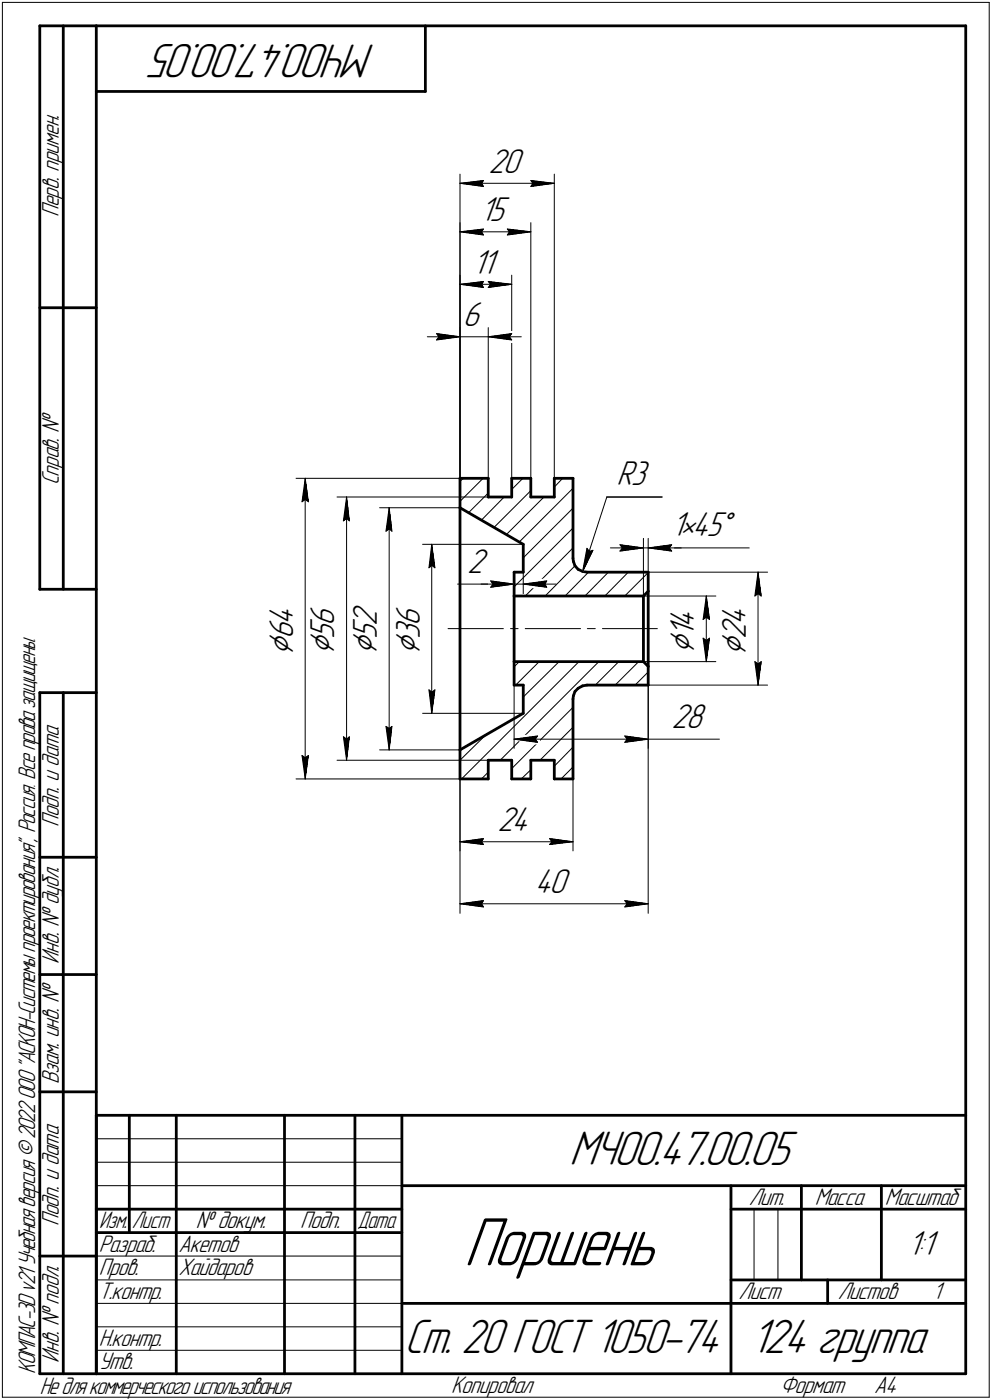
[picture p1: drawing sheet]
<svg xmlns="http://www.w3.org/2000/svg" width="211mm" height="298mm" viewBox="0 0 211 298" stroke-linecap="round" stroke-linejoin="round" font-family="sans-serif">
<defs><g id="words">
<text font-size="15.6" x="98.7" y="269.4">Поршень</text>
<g font-size="10.9">
<text x="79.9" y="9.4" transform="rotate(-180 79.9 9.4)">МЧ00.47.00.05</text>
<text x="121.1" y="248.1">МЧ00.47.00.05</text>
<text x="86.1" y="288.1">Ст. 20 ГОСТ 1050-74</text>
<text x="159.7" y="288.1">124 группа</text>
</g>
<g font-size="8.5">
<text x="62.4" y="139.7" transform="rotate(-90 62.4 139.7)">Ç</text>
<text x="71.1" y="139.5" transform="rotate(-90 71.1 139.5)">Ç</text>
<text x="80.2" y="139.5" transform="rotate(-90 80.2 139.5)">Ç</text>
<text x="89.3" y="139.5" transform="rotate(-90 89.3 139.5)">Ç</text>
<text x="147.7" y="139.2" transform="rotate(-90 147.7 139.2)">Ç</text>
<text x="158.7" y="139.7" transform="rotate(-90 158.7 139.7)">Ç</text>
</g>
<g font-size="7.8">
<text x="104" y="36.7">20</text>
<text x="102.2" y="47.1">15</text>
<text x="100.5" y="58.2">11</text>
<text x="98.5" y="69.4">6</text>
<text x="131.1" y="103.3">R3</text>
<text x="142.9" y="114.1">1•45Å</text>
<text x="99.4" y="122.1">2</text>
<text x="62.4" y="136.2" transform="rotate(-90 62.4 136.2)">6</text>
<text x="62.4" y="133.1" transform="rotate(-90 62.4 133.1)">4</text>
<text x="71.1" y="136" transform="rotate(-90 71.1 136)">5</text>
<text x="71.1" y="133.3" transform="rotate(-90 71.1 133.3)">6</text>
<text x="80.2" y="136" transform="rotate(-90 80.2 136)">5</text>
<text x="80.2" y="133.3" transform="rotate(-90 80.2 133.3)">2</text>
<text x="89.3" y="136" transform="rotate(-90 89.3 136)">3</text>
<text x="89.3" y="133.3" transform="rotate(-90 89.3 133.3)">6</text>
<text x="147.7" y="135.6" transform="rotate(-90 147.7 135.6)">1</text>
<text x="147.7" y="133.7" transform="rotate(-90 147.7 133.7)">4</text>
<text x="158.7" y="136.2" transform="rotate(-90 158.7 136.2)">2</text>
<text x="158.7" y="133.1" transform="rotate(-90 158.7 133.1)">4</text>
<text x="142.9" y="155.1">28</text>
<text x="105.8" y="176.9">24</text>
<text x="113.8" y="190.2">40</text>
<text x="193.1" y="267.2">1:1</text>
</g>
<g font-size="5.4">
<text x="12.6" y="46.3" transform="rotate(-90 12.6 46.3)">Перв. примен.</text>
<text x="12.6" y="103.4" transform="rotate(-90 12.6 103.4)">Справ. №</text>
<text x="12.6" y="176.1" transform="rotate(-90 12.6 176.1)">Подп. и дата</text>
<text x="12.6" y="205.2" transform="rotate(-90 12.6 205.2)">Инв. № дубл.</text>
<text x="12.6" y="230.9" transform="rotate(-90 12.6 230.9)">Взам. инв. №</text>
<text x="159.3" y="256.6">Лит.</text>
<text x="173.4" y="256.6">Масса</text>
<text x="188.3" y="256.6">Масштаб</text>
<text x="12.6" y="261.1" transform="rotate(-90 12.6 261.1)">Подп. и дата</text>
<text x="41.6" y="261.6">№ докум.</text>
<text x="63.9" y="261.6">Подп.</text>
<text x="21" y="266.6">Разраб.</text>
<text x="38" y="266.6">Акетов</text>
<text x="21" y="271.6">Пров.</text>
<text x="38" y="271.6">Хайдаров</text>
<text x="21" y="276.6">Т.контр.</text>
<text x="157.1" y="276.6">Лист</text>
<text x="178.3" y="276.6">Листов</text>
<text x="198.5" y="276.6">1</text>
<text x="21" y="286.6">Н.контр.</text>
<text x="7.5" y="292.5" transform="rotate(-90 7.5 292.5)">КОМПАС-3Dv21 Учебнаяверсия©2022ООО&quot;АСКОН-Системыпроектирования&quot;, Россия. Всеправазащищены.</text>
<text x="12.6" y="290.2" transform="rotate(-90 12.6 290.2)">Инв. № подл.</text>
<text x="21" y="291.6">Утв.</text>
<text x="8.5" y="296.7">Недлякоммерческогоиспользования</text>
<text x="96" y="296.6">Копировал</text>
<text x="166" y="296.6">Формат</text>
<text x="186" y="296.6">A4</text>
</g>
<g font-size="5.3">
<text x="21.1" y="261.6">Изм.</text>
<text x="28.1" y="261.6">Лист</text>
<text x="76.1" y="261.6">Дата</text>
</g>
</g></defs>
<g fill="none" stroke="#000" stroke-width=".59">
<path d="M8.5 5.5v120zM8.5 5.5h12zM13.5 5.5v120zM20.5 5.5v287zM20.5 5.5h185zM20.5 19.5h70zM90.5 5.5v14zM205.5 5.5v287zM8.5 65.5h12zM97.9 108.1v51.6zM97.9 101.9h6zM97.9 108.1l13.4 7.8z"/>
<path d="M97.9 101.9v6.2zM103.9 101.9v3.9zM103.9 105.8h5zM108.9 101.9v3.9zM108.9 101.9h4zM111.3 115.9v5.9zM112.9 101.9v3.9zM112.9 105.8h5zM117.9 101.9h4zM117.9 101.9v3.9zM121.9 118.9l.1 .6zM121.9 101.9v17z"/>
<path d="M122 119.5l.3 1zM8.5 125.5h12zM109.4 126.9v14zM109.4 121.8h1.9zM109.4 121.8v5.1zM109.4 126.9h27.5zM122.3 120.5l.7 .7zM123 121.2l1 .5zM124 121.7l.9 .1zM124.9 121.8h13zM136.9 126.9v14zM137.9 125.9v16z"/>
<path d="M137.9 121.8v4.1zM137.9 125.9l-1 1zM8.5 147.5v145zM8.5 147.5h12zM13.5 147.5v145zM97.9 159.7l13.4-7.8zM97.9 159.7v6.2zM109.4 140.9h27.5zM109.4 145.9h1.9zM109.4 140.9v5zM111.3 145.9v6zM121.9 148.8v17.1z"/>
<path d="M122 148.2l-.1 .6zM122.3 147.2l-.3 1zM123 146.6l1-.6zM123 146.6l-.7 .6zM124 146l.9-.1zM124.9 145.9h13zM136.9 140.9l1 1zM137.9 141.9v4zM97.9 165.9h6zM103.9 161.9h5zM103.9 161.9v4zM108.9 165.9h4z"/>
<path d="M108.9 161.9v4zM112.9 161.9h5zM112.9 161.9v4zM117.9 165.9h4zM117.9 161.9v4zM8.5 182.5h12zM8.5 207.5h12zM8.5 232.5h12zM20.5 237.5h185zM20.5 237.5v55zM27.5 237.5v25zM37.5 237.5v55z"/>
<path d="M60.5 237.5v55zM75.5 237.5v55zM85.5 237.5v55zM20.5 257.5h65zM85.5 252.5h120zM155.5 252.5v40zM155.5 257.5h15zM170.5 252.5v20zM170.5 257.5h35zM187.5 252.5v20zM8.5 267.5h12zM20.5 262.5h65z"/>
<path d="M85.5 277.5h70zM155.5 277.5h50zM155.5 272.5h50zM176.1 272.5v5zM8.5 292.5h12zM20.5 292.5h185z"/>
</g>
<g fill="none" stroke="#000" stroke-width=".21">
<path d="M.5 .5v297zM.5 .5h210zM210.5 .5v297zM97.9 37.1v64.8zM97.9 39l5-.6zM97.9 39l5 .7zM97.9 39h20zM102.4 39l.5 .7zM102.9 38.4l-.5 .6zM112.9 39.7l5-.7zM112.9 38.4l.5 .6zM112.9 38.4l5 .6z"/>
<path d="M113.4 39l-.5 .7zM117.9 37.1v64.8zM97.9 47.4v54.5zM97.9 58.6v43.3zM97.9 49.4l5-.6zM97.9 49.4l5 .6zM97.9 49.4h15zM102.4 49.4l.5 .6zM102.9 48.8l-.5 .6zM102.9 59.9l-.5 .6zM103.9 59.9l.5 .6zM103.9 59.9l5 .6z"/>
<path d="M107.9 50l5-.6zM107.9 48.8l.5 .6zM107.9 48.8l5 .6zM108.4 49.4l-.5 .6zM108.9 58.6v43.3zM112.9 47.4v54.5zM90.9 71.7h7zM92.9 71l5 .7zM92.9 71l.5 .7zM92.9 72.4l5-.7zM93.4 71.7l-.5 .7zM97.9 69.8v32.1z"/>
<path d="M97.9 60.5l5-.6zM97.9 60.5l5 .7zM97.9 60.5h11zM97.9 71.7h6zM102.4 60.5l.5 .7zM103.9 69.8v32.1zM103.9 61.2l5-.7zM103.9 71.7l5 .7zM103.9 71.7l5-.7zM103.9 71.7h7zM104.4 60.5l-.5 .7zM108.4 71.7l.5 .7z"/>
<path d="M108.9 71l-.5 .7zM63 101.9h34.9zM64.3 106.8l.6-.5zM64.9 101.9l.7 4.9zM64.9 106.3l.7 .5zM64.9 101.9l-.6 4.9zM64.9 101.9v64zM71.7 105.8h34.7zM73.1 110.9l.6-.5zM73.7 105.8l.6 5.1zM73.7 110.4l.6 .5zM73.7 105.8l-.6 5.1z"/>
<path d="M73.7 105.8v56.1zM80.8 108.1h17.1zM82.1 113.1l.7-.5zM82.8 108.1l.6 5zM82.8 112.6l.6 .5zM82.8 108.1l-.7 5zM82.8 108.1v51.6zM89.9 115.9h21.4zM91.9 115.9l.6 5zM91.9 115.9l-.6 5zM91.9 115.9v36zM97.9 106.8l4.9-4.9z"/>
<path d="M97.9 102.5l.7-.6zM103.9 105l-4.2 4.1zM105.2 112.3l7.7-7.8zM107.3 105.8l-4.9 4.9zM107.8 113.8l7.9-8zM108.9 104.2l2.4-2.3zM110.5 115.4l11.4-11.4zM111.3 118.8l10.6-10.6zM119.7 101.9l-1.8 1.8zM121.9 116.7l-10.1 10.2zM124.9 116.8l-.9 5zM124.9 116.8l.5 .6z"/>
<path d="M125.4 117.4l.8-.2zM126.2 117.2l-2.2 4.6zM129.1 105.8h11.8zM129.1 105.8l-5.1 16zM129.9 116.7h7zM131.9 116l5 .7zM131.9 116l.5 .7zM131.9 117.3l5-.6zM132.4 116.7l-.5 .6zM136.9 114.6v15.3zM136.9 116.7h1zM137.9 116.7h21.5z"/>
<path d="M137.9 114.6v15.2zM137.9 116.7l5 .6zM137.9 116.7l5-.7zM137.9 116.7h7zM142.4 116.7l.5 .6zM142.9 116l-.5 .7zM91.3 120.9l.6-.5zM91.9 120.4l.6 .5zM95.3 133.9h11.8zM97.4 124.4h12zM102.4 124.4h7zM104.4 123.7l5 .7z"/>
<path d="M104.4 123.7l.5 .7zM104.4 125.1l5-.7zM104.9 124.4l-.5 .7zM108.6 133.9h1.6zM109.4 125l12.5-12.6zM109.4 122.3v4.6zM109.4 124.4h1.9zM111.3 121.8v4.6zM111.3 124.4l5 .7zM111.3 124.4l5-.7zM111.3 124.4h7.1zM111.8 133.9h11.7z"/>
<path d="M115.9 124.4l.4 .7zM116.3 123.7l-.4 .7zM122.3 120.5l-6.3 6.4zM125 133.9h1.7zM125.2 121.8l-5 5.1zM128.2 133.9h11.7zM129.5 121.8l-5 5.1zM132.9 126.9l5-5zM133.7 121.8l-5 5.1zM136.9 126.9h15.4zM137.9 121.8h25.4zM149.6 135.9l.7 5z"/>
<path d="M149.6 135.9l.7 .5zM149.6 131.9l.7-.5zM150.3 136.4l.7-.5zM150.3 126.9l.7 5zM150.3 131.4l.7 .5zM150.3 126.9l-.7 5zM150.3 126.9v14zM151 135.9l-.7 5zM160.6 126.9l.7-.5zM161.3 121.8l.7 5.1zM161.3 126.4l.7 .5zM161.3 121.8l-.7 5.1z"/>
<path d="M161.3 121.8v24.1zM73.1 156.9l.6 5zM73.1 156.9l.6 .5zM73.7 157.4l.6-.5zM74.3 156.9l-.6 5zM80.8 159.7h17.1zM82.1 154.7l.7 5zM82.1 154.7l.7 .4zM82.8 155.1l.6-.4zM83.4 154.7l-.6 5zM89.9 151.9h21.4zM91.3 146.9l.6 5z"/>
<path d="M91.3 146.9l.6 .5zM91.9 147.4l.6-.5zM92.5 146.9l-.6 5zM109.4 142l1.1-1.1zM109.4 145.9v13.4zM109.4 157.4l5-.7zM109.4 157.4l5 .7zM109.4 157.4h28.5zM109.7 145.9l5-5zM111.3 148.4l7.7-7.5zM113.9 157.4l.5 .7zM114.4 156.7l-.5 .7z"/>
<path d="M121.9 159.1l-4 4.1zM126.7 145.9l5-5zM130.9 145.9l5-5zM132.9 158.1l5-.7zM132.9 156.7l.5 .7zM132.9 156.7l5 .7zM133.4 157.4l-.5 .7zM135.1 145.9l2.8-2.8zM136.9 140.9h15.4zM137.9 145.9h25.4zM137.9 145.9v48.6zM137.9 145.9v13.4z"/>
<path d="M137.9 157.4h15.2zM160.6 140.9l.7 5zM160.6 140.9l.7 .5zM161.3 141.4l.7-.5zM162 140.9l-.7 5zM63 165.9h34.9zM64.3 160.9l.6 5zM64.3 160.9l.6 .5zM64.9 161.4l.7-.5zM65.6 160.9l-.7 5zM71.7 161.9h34.7zM97.9 161.9l5.4-5.4z"/>
<path d="M97.9 165.9v15.3zM97.9 165.9v28.6zM97.9 179.2l5-.6zM97.9 179.2l5 .6zM97.9 179.2h24zM98.2 165.9l25-25zM102.4 179.2l.5 .6zM102.9 178.6l-.5 .6zM103.9 164.4l-1.5 1.5zM106.4 161.9l21-21zM108.9 163.7l13-13.1zM110.9 165.9l2-2z"/>
<path d="M114.9 161.9l7-7zM116.9 179.8l5-.6zM116.9 178.6l.5 .6zM116.9 178.6l5 .6zM117.4 179.2l-.5 .6zM119.4 165.9l2.5-2.6zM121.9 165.9v15.3zM97.9 192.4l5-.6zM97.9 192.4l5 .7zM97.9 192.4h40zM102.4 192.4l.5 .7zM102.9 191.8l-.5 .6z"/>
<path d="M132.9 193.1l5-.7zM132.9 191.8l.5 .6zM132.9 191.8l5 .6zM133.4 192.4l-.5 .7zM20.5 247.5h65zM20.5 252.5h65zM20.5 242.5h65zM160.4 257.5v15zM165.5 257.5v15zM20.5 267.5h65zM20.5 272.5h65zM20.5 277.5h65z"/>
<path d="M.5 297.5h210zM20.5 282.5h65zM20.5 287.5h65z"/>
</g>
<g fill="#fff" stroke="#fff" stroke-width=".21">
<path d="M142.1 129h7.2zM142.1 129.1h7.2zM142.1 129.2h7.2zM142.1 129.3h7.2zM142.1 129.4h7.2zM142.1 129.5h7.2zM142.1 129.5h7.2zM142.1 129.6h7.2zM142.1 129.7h7.2zM142.1 129.8h7.2zM142.1 129.9h7.2zM142.1 130h7.2zM142.1 130h7.2zM142.1 130.1h7.2zM142.1 130.2h7.2zM142.1 130.3h7.2zM142.1 130.4h7.2zM142.1 130.5h7.2zM142.1 130.6h7.2zM142.1 130.6h7.2zM142.1 130.7h7.2zM142.1 130.8h7.2zM142.1 130.9h7.2zM142.1 131h7.2zM142.1 131.1h7.2zM142.1 131.1h7.2zM142.1 131.2h7.2zM142.1 131.3h7.2zM142.1 131.4h7.2zM142.1 131.5h7.2zM142.1 131.6h7.2zM142.1 131.7h7.2zM142.1 131.7h7.2zM142.1 131.8h7.2zM142.1 131.9h7.2zM142.1 132h7.2zM142.1 132.1h7.2zM142.1 132.2h7.2zM142.1 132.2h7.2zM142.1 132.3h7.2zM142.1 132.4h7.2zM142.1 132.5h7.2zM142.1 132.6h7.2zM142.1 132.7h7.2zM142.1 132.8h7.2zM142.1 132.8h7.2zM142.1 132.9h7.2zM142.1 133h7.2zM142.1 133.1h7.2zM142.1 133.2h7.2zM142.1 133.3h7.2zM142.1 133.3h7.2zM142.1 133.4h7.2zM142.1 133.5h7.2zM142.1 133.6h7.2zM142.1 133.7h7.2zM142.1 133.8h7.2zM142.1 133.9h7.2zM142.1 133.9h7.2zM142.1 134h7.2zM142.1 134.1h7.2zM142.1 134.2h7.2zM142.1 134.3h7.2zM142.1 134.4h7.2zM142.1 134.5h7.2zM142.1 134.5h7.2zM142.1 134.6h7.2zM142.1 134.7h7.2zM142.1 134.8h7.2zM142.1 134.9h7.2zM142.1 135h7.2zM142.1 135h7.2zM142.1 135.1h7.2zM142.1 135.2h7.2zM142.1 135.3h7.2zM142.1 135.4h7.2zM142.1 135.5h7.2zM142.1 135.6h7.2zM142.1 135.6h7.2zM142.1 135.7h7.2zM142.1 135.8h7.2zM142.1 135.9h7.2zM142.1 136h7.2zM142.1 136.1h7.2zM142.1 136.1h7.2zM142.1 136.2h7.2zM142.1 136.3h7.2zM142.1 136.4h7.2zM142.1 136.5h7.2zM142.1 136.6h7.2zM142.1 136.7h7.2zM142.1 136.7h7.2zM142.1 136.8h7.2zM142.1 136.9h7.2zM142.1 137h7.2zM142.1 137.1h7.2zM142.1 137.2h7.2zM142.1 137.2h7.2zM142.1 137.3h7.2zM142.1 137.4h7.2zM142.1 137.5h7.2zM142.1 137.6h7.2zM142.1 137.7h7.2zM142.1 137.8h7.2zM142.1 137.8h7.2zM142.1 137.9h7.2zM142.1 138h7.2zM142.1 138.1h7.2zM142.1 138.2h7.2zM142.1 138.3h7.2zM142.1 138.3h7.2zM142.1 138.4h7.2zM142.1 138.5h7.2zM142.1 138.6h7.2zM142.1 138.7h7.2zM142.1 138.8h7.2zM142.1 138.9h7.2zM142.1 138.9h7.2zM142.1 139h7.2zM142.1 139.1h7.2z"/>
<path d="M149.1 135.4h2.5zM149.2 135.5h2.4zM149.2 135.6h2.4zM149.2 135.6h2.4zM149.2 135.7h2.4zM149.2 135.8h2.4zM149.2 135.9h2.4zM149.2 136h2.4zM149.2 136.1h2.3zM149.3 136.1h2.2zM149.3 136.2h2.2zM149.3 136.3h2.2zM149.3 136.4h2.2zM149.3 136.5h2.2zM149.3 136.6h2.2zM149.3 136.7h2.1zM149.3 136.7h2.1zM149.3 136.8h2.1zM149.4 136.9h2zM149.4 137h2zM149.4 137.1h2zM149.4 137.2h2zM149.4 137.2h1.9zM149.4 137.3h1.9zM149.4 137.4h1.9zM149.4 137.5h1.9zM149.4 137.6h1.9zM149.4 137.7h1.9zM149.4 137.8h1.9zM149.4 137.8h1.9zM149.4 137.9h1.8zM149.4 138h1.8zM149.4 138.1h1.8zM149.4 138.2h1.8zM149.4 138.3h1.8zM149.4 138.3h1.8zM149.5 138.4h1.7zM149.5 138.5h1.6zM149.5 138.6h1.6zM149.5 138.7h1.6zM149.5 138.8h1.6zM149.5 138.9h1.6zM149.5 138.9h1.6zM149.5 139h1.6zM149.5 139.1h1.5zM149.6 139.2h1.4zM149.6 139.3h1.4zM149.7 139.4h1.3zM149.7 139.4h1.3zM149.8 139.5h1.1zM149.8 139.6h1.1zM149.8 139.7h1zM149.9 139.8h.9zM149.9 139.9h.9zM149.9 140h.8zM149.9 140h.8zM150 140.1h.6zM150 140.2h.6zM150 140.3h.5zM150.1 140.4h.4zM150.1 140.5h.4zM150.2 140.5h.3zM150.2 140.6h.3z"/>
<path d="M150.2 127.2h.3zM150.2 127.3h.3zM150.1 127.3h.4zM150.1 127.4h.4zM150 127.5h.5zM150 127.6h.6zM150 127.7h.6zM149.9 127.8h.8zM149.9 127.8h.8zM149.9 127.9h.9zM149.9 128h.9zM149.8 128.1h1zM149.8 128.2h1.1zM149.8 128.3h1.1zM149.7 128.4h1.3zM149.7 128.4h1.3zM149.6 128.5h1.4zM149.6 128.6h1.4zM149.5 128.7h1.5zM149.5 128.8h1.6zM149.5 128.9h1.6zM149.5 128.9h1.6zM149.5 129h1.6zM149.5 129.1h1.6zM149.5 129.2h1.6zM149.5 129.3h1.6zM149.5 129.4h1.7zM149.4 129.5h1.8zM149.4 129.5h1.8zM149.4 129.6h1.8zM149.4 129.7h1.8zM149.4 129.8h1.8zM149.4 129.9h1.8zM149.4 130h1.9zM149.4 130h1.9zM149.4 130.1h1.9zM149.4 130.2h1.9zM149.4 130.3h1.9zM149.4 130.4h1.9zM149.4 130.5h1.9zM149.4 130.6h2zM149.4 130.6h2zM149.4 130.7h2zM149.4 130.8h2zM149.3 130.9h2.1zM149.3 131h2.1zM149.3 131.1h2.1zM149.3 131.1h2.2zM149.3 131.2h2.2zM149.3 131.3h2.2zM149.3 131.4h2.2zM149.3 131.5h2.2zM149.3 131.6h2.2zM149.2 131.7h2.3zM149.2 131.7h2.4zM149.2 131.8h2.4zM149.2 131.9h2.4zM149.2 132h2.4zM149.2 132.1h2.4zM149.2 132.2h2.4zM149.2 132.2h2.4z"/>
<path d="M153.1 128.5h7.2zM153.1 128.6h7.2zM153.1 128.7h7.2zM153.1 128.8h7.2zM153.1 128.9h7.2zM153.1 128.9h7.2zM153.1 129h7.2zM153.1 129.1h7.2zM153.1 129.2h7.2zM153.1 129.3h7.2zM153.1 129.4h7.2zM153.1 129.5h7.2zM153.1 129.5h7.2zM153.1 129.6h7.2zM153.1 129.7h7.2zM153.1 129.8h7.2zM153.1 129.9h7.2zM153.1 130h7.2zM153.1 130h7.2zM153.1 130.1h7.2zM153.1 130.2h7.2zM153.1 130.3h7.2zM153.1 130.4h7.2zM153.1 130.5h7.2zM153.1 130.6h7.2zM153.1 130.6h7.2zM153.1 130.7h7.2zM153.1 130.8h7.2zM153.1 130.9h7.2zM153.1 131h7.2zM153.1 131.1h7.2zM153.1 131.1h7.2zM153.1 131.2h7.2zM153.1 131.3h7.2zM153.1 131.4h7.2zM153.1 131.5h7.2zM153.1 131.6h7.2zM153.1 131.7h7.2zM153.1 131.7h7.2zM153.1 131.8h7.2zM153.1 131.9h7.2zM153.1 132h7.2zM153.1 132.1h7.2zM153.1 132.2h7.2zM153.1 132.2h7.2zM153.1 132.3h7.2zM153.1 132.4h7.2zM153.1 132.5h7.2zM153.1 132.6h7.2zM153.1 132.7h7.2zM153.1 132.8h7.2zM153.1 132.8h7.2zM153.1 132.9h7.2zM153.1 133h7.2zM153.1 133.1h7.2zM153.1 133.2h7.2zM153.1 133.3h7.2zM153.1 133.3h7.2zM153.1 133.4h7.2zM153.1 133.5h7.2zM153.1 133.6h7.2zM153.1 133.7h7.2zM153.1 133.8h7.2zM153.1 133.9h7.2zM153.1 133.9h7.2zM153.1 134h7.2zM153.1 134.1h7.2zM153.1 134.2h7.2zM153.1 134.3h7.2zM153.1 134.4h7.2zM153.1 134.5h7.2zM153.1 134.5h7.2zM153.1 134.6h7.2zM153.1 134.7h7.2zM153.1 134.8h7.2zM153.1 134.9h7.2zM153.1 135h7.2zM153.1 135h7.2zM153.1 135.1h7.2zM153.1 135.2h7.2zM153.1 135.3h7.2zM153.1 135.4h7.2zM153.1 135.5h7.2zM153.1 135.6h7.2zM153.1 135.6h7.2zM153.1 135.7h7.2zM153.1 135.8h7.2zM153.1 135.9h7.2zM153.1 136h7.2zM153.1 136.1h7.2zM153.1 136.1h7.2zM153.1 136.2h7.2zM153.1 136.3h7.2zM153.1 136.4h7.2zM153.1 136.5h7.2zM153.1 136.6h7.2zM153.1 136.7h7.2zM153.1 136.7h7.2zM153.1 136.8h7.2zM153.1 136.9h7.2zM153.1 137h7.2zM153.1 137.1h7.2zM153.1 137.2h7.2zM153.1 137.2h7.2zM153.1 137.3h7.2zM153.1 137.4h7.2zM153.1 137.5h7.2zM153.1 137.6h7.2zM153.1 137.7h7.2zM153.1 137.8h7.2zM153.1 137.8h7.2zM153.1 137.9h7.2zM153.1 138h7.2zM153.1 138.1h7.2zM153.1 138.2h7.2zM153.1 138.3h7.2zM153.1 138.3h7.2zM153.1 138.4h7.2zM153.1 138.5h7.2zM153.1 138.6h7.2zM153.1 138.7h7.2zM153.1 138.8h7.2zM153.1 138.9h7.2zM153.1 138.9h7.2zM153.1 139h7.2zM153.1 139.1h7.2zM153.1 139.2h7.2zM153.1 139.3h7.2zM153.1 139.4h7.2zM153.1 139.4h7.2zM153.1 139.5h7.2zM153.1 139.6h7.2zM153.1 139.7h7.2z"/>
<path d="M160.1 140.4h2.5zM160.2 140.5h2.4zM160.2 140.5h2.4zM160.2 140.6h2.4zM160.2 140.7h2.4zM160.2 140.8h2.4zM160.2 140.9h2.4zM160.2 141h2.4zM160.2 141.1h2.3zM160.3 141.1h2.2zM160.3 141.2h2.2zM160.3 141.3h2.2zM160.3 141.4h2.2zM160.3 141.5h2.2zM160.3 141.6h2.2zM160.3 141.6h2.1zM160.3 141.7h2.1zM160.3 141.8h2.1zM160.4 141.9h2zM160.4 142h2zM160.4 142.1h2zM160.4 142.2h2zM160.4 142.2h1.9zM160.4 142.3h1.9zM160.4 142.4h1.9zM160.4 142.5h1.9zM160.4 142.6h1.9zM160.4 142.7h1.9zM160.4 142.7h1.9zM160.4 142.8h1.9zM160.4 142.9h1.8zM160.4 143h1.8zM160.4 143.1h1.8zM160.4 143.2h1.8zM160.4 143.3h1.8zM160.4 143.3h1.8zM160.5 143.4h1.7zM160.5 143.5h1.6zM160.5 143.6h1.6zM160.5 143.7h1.6zM160.5 143.8h1.6zM160.5 143.8h1.6zM160.5 143.9h1.6zM160.5 144h1.6zM160.5 144.1h1.6zM160.6 144.2h1.5zM160.6 144.3h1.5zM160.7 144.4h1.3zM160.7 144.4h1.3zM160.8 144.5h1.1zM160.8 144.6h1.1zM160.8 144.7h1zM160.9 144.8h.9zM160.9 144.9h.9zM161 144.9h.7zM161 145h.7zM161 145.1h.6zM161 145.2h.6zM161 145.3h.5zM161.1 145.4h.4zM161.1 145.5h.4zM161.2 145.5h.3zM161.2 145.6h.3z"/>
<path d="M161.2 122.1h.3zM161.2 122.2h.3zM161.1 122.3h.4zM161.1 122.3h.4zM161.1 122.4h.4zM161 122.5h.6zM161 122.6h.6zM161 122.7h.7zM161 122.8h.7zM161 122.9h.7zM160.9 122.9h.9zM160.9 123h.9zM160.8 123.1h1.1zM160.8 123.2h1.1zM160.8 123.3h1.1zM160.7 123.4h1.3zM160.7 123.4h1.3zM160.6 123.5h1.5zM160.6 123.6h1.5zM160.5 123.7h1.6zM160.5 123.8h1.6zM160.5 123.9h1.6zM160.5 124h1.6zM160.5 124h1.6zM160.5 124.1h1.6zM160.5 124.2h1.6zM160.5 124.3h1.6zM160.5 124.4h1.7zM160.4 124.5h1.8zM160.4 124.5h1.8zM160.4 124.6h1.8zM160.4 124.7h1.8zM160.4 124.8h1.8zM160.4 124.9h1.8zM160.4 125h1.9zM160.4 125.1h1.9zM160.4 125.1h1.9zM160.4 125.2h1.9zM160.4 125.3h1.9zM160.4 125.4h1.9zM160.4 125.5h1.9zM160.4 125.6h2zM160.4 125.6h2zM160.4 125.7h2zM160.4 125.8h2zM160.3 125.9h2.1zM160.3 126h2.1zM160.3 126.1h2.1zM160.3 126.2h2.2zM160.3 126.2h2.2zM160.3 126.3h2.2zM160.3 126.4h2.2zM160.3 126.5h2.2zM160.3 126.6h2.2zM160.2 126.7h2.3zM160.2 126.7h2.4zM160.2 126.8h2.4zM160.2 126.9h2.4zM160.2 127h2.4zM160.2 127.1h2.4zM160.2 127.2h2.4zM160.2 127.3h2.4z"/>
<path d="M105.8 172h7.9zM105.8 172.1h7.9zM105.8 172.2h7.9zM105.8 172.3h7.9zM105.8 172.4h7.9zM105.8 172.5h7.9zM105.8 172.6h7.9zM105.8 172.6h7.9zM105.8 172.7h7.9zM105.8 172.8h7.9zM105.8 172.9h7.9zM105.8 173h7.9zM105.8 173.1h7.9zM105.8 173.1h7.9zM105.8 173.2h7.9zM105.8 173.3h7.9zM105.8 173.4h7.9zM105.8 173.5h7.9zM105.8 173.6h7.9zM105.8 173.7h7.9zM105.8 173.7h7.9zM105.8 173.8h7.9zM105.8 173.9h7.9zM105.8 174h7.9zM105.8 174.1h7.9zM105.8 174.2h7.9zM105.8 174.2h7.9zM105.8 174.3h7.9zM105.8 174.4h7.9zM105.8 174.5h7.9zM105.8 174.6h7.9zM105.8 174.7h7.9zM105.8 174.8h7.9zM105.8 174.8h7.9zM105.8 174.9h7.9zM105.8 175h7.9zM105.8 175.1h7.9zM105.8 175.2h7.9zM105.8 175.3h7.9zM105.8 175.3h7.9zM105.8 175.4h7.9zM105.8 175.5h7.9zM105.8 175.6h7.9zM105.8 175.7h7.9zM105.8 175.8h7.9zM105.8 175.9h7.9zM105.8 175.9h7.9zM105.8 176h7.9zM105.8 176.1h7.9zM105.8 176.2h7.9zM105.8 176.3h7.9zM105.8 176.4h7.9zM105.8 176.4h7.9zM105.8 176.5h7.9zM105.8 176.6h7.9zM105.8 176.7h7.9zM105.8 176.8h7.9zM105.8 176.9h7.9zM105.8 177h7.9zM105.8 177h7.9zM105.8 177.1h7.9zM105.8 177.2h7.9zM105.8 177.3h7.9zM105.8 177.4h7.9zM105.8 177.5h7.9zM105.8 177.5h7.9zM105.8 177.6h7.9zM105.8 177.7h7.9zM105.8 177.8h7.9zM105.8 177.9h7.9zM105.8 178h7.9zM105.8 178.1h7.9zM105.8 178.1h7.9z"/>
<path d="M102.8 178.1h.6zM102.2 178.1h1.2zM101.5 178.2h1.9zM100.9 178.3h2.5zM100.3 178.4h3.1zM99.7 178.5h3.7zM99.5 178.6h3.9zM99.3 178.6h4.1zM99.1 178.7h4.3zM98.9 178.8h4.5zM98.7 178.9h4.7zM98.5 179h4.9zM98.3 179.1h5.1zM98.1 179.2h5.3zM97.9 179.2h5.5zM98.1 179.3h5.3zM98.4 179.4h5zM98.6 179.5h4.8zM98.8 179.6h4.6zM99.1 179.7h4.3zM99.2 179.7h4.2zM99.5 179.8h3.9zM99.7 179.9h3.7zM100.3 180h3.1zM100.9 180.1h2.5zM101.5 180.2h1.9zM102.2 180.3h1.2zM102.8 180.3h.6z"/>
<path d="M116.4 178.1h.7zM116.4 178.1h1.3zM116.4 178.2h1.9zM116.4 178.3h2.6zM116.4 178.4h3.1zM116.4 178.5h3.7zM116.4 178.6h4zM116.4 178.6h4.2zM116.4 178.7h4.3zM116.4 178.8h4.6zM116.4 178.9h4.8zM116.4 179h4.9zM116.4 179.1h5.2zM116.4 179.2h5.4zM116.4 179.2h5.5zM116.4 179.3h5.4zM116.4 179.4h5.1zM116.4 179.5h4.9zM116.4 179.6h4.7zM116.4 179.7h4.4zM116.4 179.7h4.2zM116.4 179.8h4zM116.4 179.9h3.7zM116.4 180h3.1zM116.4 180.1h2.6zM116.4 180.2h1.9zM116.4 180.3h1.3zM116.4 180.3h.7z"/>
<path d="M113.8 185.3h8zM113.8 185.4h8zM113.8 185.5h8zM113.8 185.6h8zM113.8 185.7h8zM113.8 185.8h8zM113.8 185.8h8zM113.8 185.9h8zM113.8 186h8zM113.8 186.1h8zM113.8 186.2h8zM113.8 186.3h8zM113.8 186.4h8zM113.8 186.4h8zM113.8 186.5h8zM113.8 186.6h8zM113.8 186.7h8zM113.8 186.8h8zM113.8 186.9h8zM113.8 186.9h8zM113.8 187h8zM113.8 187.1h8zM113.8 187.2h8zM113.8 187.3h8zM113.8 187.4h8zM113.8 187.5h8zM113.8 187.5h8zM113.8 187.6h8zM113.8 187.7h8zM113.8 187.8h8zM113.8 187.9h8zM113.8 188h8zM113.8 188h8zM113.8 188.1h8zM113.8 188.2h8zM113.8 188.3h8zM113.8 188.4h8zM113.8 188.5h8zM113.8 188.6h8zM113.8 188.6h8zM113.8 188.7h8zM113.8 188.8h8zM113.8 188.9h8zM113.8 189h8zM113.8 189.1h8zM113.8 189.1h8zM113.8 189.2h8zM113.8 189.3h8zM113.8 189.4h8zM113.8 189.5h8zM113.8 189.6h8zM113.8 189.7h8zM113.8 189.7h8zM113.8 189.8h8zM113.8 189.9h8zM113.8 190h8zM113.8 190.1h8zM113.8 190.2h8zM113.8 190.2h8zM113.8 190.3h8zM113.8 190.4h8zM113.8 190.5h8zM113.8 190.6h8zM113.8 190.7h8zM113.8 190.8h8zM113.8 190.8h8zM113.8 190.9h8zM113.8 191h8zM113.8 191.1h8zM113.8 191.2h8zM113.8 191.3h8zM113.8 191.3h8zM113.8 191.4h8z"/>
<path d="M102.7 191.3h.7zM101.9 191.4h1.5zM101.2 191.5h2.2zM100.4 191.6h3zM99.7 191.7h3.7zM99.5 191.8h3.9zM99.3 191.9h4.1zM99.1 191.9h4.3zM98.9 192h4.5zM98.7 192.1h4.7zM98.5 192.2h4.9zM98.3 192.3h5.1zM98.1 192.4h5.3zM97.9 192.4h5.5zM98.1 192.5h5.3zM98.3 192.6h5.1zM98.5 192.7h4.9zM98.7 192.8h4.7zM98.9 192.9h4.5zM99.1 193h4.3zM99.3 193h4.1zM99.5 193.1h3.9zM99.7 193.2h3.7zM100.3 193.3h3.1zM100.9 193.4h2.5zM101.5 193.5h1.9zM102.2 193.5h1.2zM102.8 193.6h.6z"/>
<path d="M132.4 191.3h.8zM132.4 191.4h1.5zM132.4 191.5h2.3zM132.4 191.6h3.1zM132.4 191.7h3.7zM132.4 191.8h4zM132.4 191.9h4.2zM132.4 191.9h4.3zM132.4 192h4.6zM132.4 192.1h4.8zM132.4 192.2h4.9zM132.4 192.3h5.2zM132.4 192.4h5.4zM132.4 192.4h5.5zM132.4 192.5h5.4zM132.4 192.6h5.2zM132.4 192.7h4.9zM132.4 192.8h4.8zM132.4 192.9h4.6zM132.4 193h4.3zM132.4 193h4.2zM132.4 193.1h4zM132.4 193.2h3.7zM132.4 193.3h3.2zM132.4 193.4h2.6zM132.4 193.5h1.9zM132.4 193.5h1.3zM132.4 193.6h.7z"/>
<path d="M65.5 128.7h7.1zM65.5 128.8h7.1zM65.5 128.9h7.1zM65.5 128.9h7.1zM65.5 129h7.1zM65.5 129.1h7.1zM65.5 129.2h7.1zM65.5 129.3h7.1zM65.5 129.4h7.1zM65.5 129.5h7.1zM65.5 129.5h7.1zM65.5 129.6h7.1zM65.5 129.7h7.1zM65.5 129.8h7.1zM65.5 129.9h7.1zM65.5 130h7.1zM65.5 130h7.1zM65.5 130.1h7.1zM65.5 130.2h7.1zM65.5 130.3h7.1zM65.5 130.4h7.1zM65.5 130.5h7.1zM65.5 130.6h7.1zM65.5 130.6h7.1zM65.5 130.7h7.1zM65.5 130.8h7.1zM65.5 130.9h7.1zM65.5 131h7.1zM65.5 131.1h7.1zM65.5 131.1h7.1zM65.5 131.2h7.1zM65.5 131.3h7.1zM65.5 131.4h7.1zM65.5 131.5h7.1zM65.5 131.6h7.1zM65.5 131.7h7.1zM65.5 131.7h7.1zM65.5 131.8h7.1zM65.5 131.9h7.1zM65.5 132h7.1zM65.5 132.1h7.1zM65.5 132.2h7.1zM65.5 132.2h7.1zM65.5 132.3h7.1zM65.5 132.4h7.1zM65.5 132.5h7.1zM65.5 132.6h7.1zM65.5 132.7h7.1zM65.5 132.8h7.1zM65.5 132.8h7.1zM65.5 132.9h7.1zM65.5 133h7.1zM65.5 133.1h7.1zM65.5 133.2h7.1zM65.5 133.3h7.1zM65.5 133.3h7.1zM65.5 133.4h7.1zM65.5 133.5h7.1zM65.5 133.6h7.1zM65.5 133.7h7.1zM65.5 133.8h7.1zM65.5 133.9h7.1zM65.5 133.9h7.1zM65.5 134h7.1zM65.5 134.1h7.1zM65.5 134.2h7.1zM65.5 134.3h7.1zM65.5 134.4h7.1zM65.5 134.5h7.1zM65.5 134.5h7.1zM65.5 134.6h7.1zM65.5 134.7h7.1zM65.5 134.8h7.1zM65.5 134.9h7.1zM65.5 135h7.1zM65.5 135h7.1zM65.5 135.1h7.1zM65.5 135.2h7.1zM65.5 135.3h7.1zM65.5 135.4h7.1zM65.5 135.5h7.1zM65.5 135.6h7.1zM65.5 135.6h7.1zM65.5 135.7h7.1zM65.5 135.8h7.1zM65.5 135.9h7.1zM65.5 136h7.1zM65.5 136.1h7.1zM65.5 136.1h7.1zM65.5 136.2h7.1zM65.5 136.3h7.1zM65.5 136.4h7.1zM65.5 136.5h7.1zM65.5 136.6h7.1zM65.5 136.7h7.1zM65.5 136.7h7.1zM65.5 136.8h7.1zM65.5 136.9h7.1zM65.5 137h7.1zM65.5 137.1h7.1zM65.5 137.2h7.1zM65.5 137.2h7.1zM65.5 137.3h7.1zM65.5 137.4h7.1zM65.5 137.5h7.1zM65.5 137.6h7.1zM65.5 137.7h7.1zM65.5 137.8h7.1zM65.5 137.8h7.1zM65.5 137.9h7.1zM65.5 138h7.1zM65.5 138.1h7.1zM65.5 138.2h7.1zM65.5 138.3h7.1zM65.5 138.3h7.1zM65.5 138.4h7.1zM65.5 138.5h7.1zM65.5 138.6h7.1zM65.5 138.7h7.1zM65.5 138.8h7.1zM65.5 138.9h7.1zM65.5 138.9h7.1zM65.5 139h7.1zM65.5 139.1h7.1zM65.5 139.2h7.1zM65.5 139.3h7.1zM65.5 139.4h7.1zM65.5 139.4h7.1z"/>
<path d="M73.7 106.1h.2zM73.7 106.2h.2zM73.6 106.3h.3zM73.6 106.3h.4zM73.6 106.4h.4zM73.5 106.5h.5zM73.5 106.6h.6zM73.4 106.7h.7zM73.4 106.8h.7zM73.4 106.8h.8zM73.3 106.9h.9zM73.3 107h1zM73.2 107.1h1.1zM73.2 107.2h1.1zM73.2 107.3h1.1zM73.2 107.4h1.1zM73.2 107.4h1.1zM73.1 107.5h1.3zM73.1 107.6h1.3zM73 107.7h1.4zM73 107.8h1.5zM73 107.9h1.5zM73 107.9h1.5zM73 108h1.5zM73 108.1h1.5zM73 108.2h1.5zM73 108.3h1.5zM72.9 108.4h1.7zM72.9 108.5h1.7zM72.9 108.5h1.7zM72.9 108.6h1.7zM72.9 108.7h1.7zM72.9 108.8h1.7zM72.9 108.9h1.7zM72.8 109h1.9zM72.8 109.1h1.9zM72.8 109.1h1.9zM72.8 109.2h1.9zM72.8 109.3h1.9zM72.8 109.4h1.9zM72.8 109.5h1.9zM72.7 109.6h2.1zM72.7 109.6h2.1zM72.7 109.7h2.1zM72.7 109.8h2.1zM72.7 109.9h2.1zM72.7 110h2.1zM72.7 110.1h2.1zM72.6 110.2h2.2zM72.6 110.2h2.2zM72.6 110.3h2.2zM72.6 110.4h2.2zM72.6 110.5h2.2zM72.6 110.6h2.2zM72.6 110.7h2.2zM72.6 110.7h2.3zM72.6 110.8h2.3zM72.6 110.9h2.3zM72.6 111h2.3zM72.6 111.1h2.3zM72.6 111.2h2.3zM72.6 111.3h2.3z"/>
<path d="M72.5 156.4h2.4zM72.6 156.5h2.3zM72.6 156.5h2.3zM72.6 156.6h2.3zM72.6 156.7h2.3zM72.6 156.8h2.3zM72.6 156.9h2.3zM72.6 157h2.3zM72.6 157.1h2.2zM72.6 157.1h2.2zM72.6 157.2h2.2zM72.6 157.3h2.2zM72.6 157.4h2.2zM72.6 157.5h2.2zM72.6 157.6h2.2zM72.7 157.6h2.1zM72.7 157.7h2.1zM72.7 157.8h2.1zM72.7 157.9h2.1zM72.7 158h2.1zM72.7 158.1h2.1zM72.7 158.2h2.1zM72.7 158.2h2zM72.8 158.3h1.9zM72.8 158.4h1.9zM72.8 158.5h1.9zM72.8 158.6h1.9zM72.8 158.7h1.9zM72.8 158.7h1.9zM72.8 158.8h1.9zM72.9 158.9h1.7zM72.9 159h1.7zM72.9 159.1h1.7zM72.9 159.2h1.7zM72.9 159.3h1.7zM72.9 159.3h1.7zM72.9 159.4h1.7zM73 159.5h1.5zM73 159.6h1.5zM73 159.7h1.5zM73 159.8h1.5zM73 159.9h1.5zM73 159.9h1.5zM73 160h1.5zM73 160.1h1.4zM73.1 160.2h1.3zM73.1 160.3h1.3zM73.2 160.4h1.1zM73.2 160.4h1.1zM73.2 160.5h1.1zM73.2 160.6h1.1zM73.2 160.7h1.1zM73.3 160.8h.9zM73.3 160.9h.9zM73.4 161h.8zM73.4 161h.7zM73.5 161.1h.6zM73.5 161.2h.6zM73.5 161.3h.5zM73.6 161.4h.4zM73.6 161.5h.3zM73.7 161.5h.2zM73.7 161.6h.2z"/>
<path d="M56.7 128.5h7.2zM56.7 128.6h7.2zM56.7 128.7h7.2zM56.7 128.8h7.2zM56.7 128.9h7.2zM56.7 128.9h7.2zM56.7 129h7.2zM56.7 129.1h7.2zM56.7 129.2h7.2zM56.7 129.3h7.2zM56.7 129.4h7.2zM56.7 129.5h7.2zM56.7 129.5h7.2zM56.7 129.6h7.2zM56.7 129.7h7.2zM56.7 129.8h7.2zM56.7 129.9h7.2zM56.7 130h7.2zM56.7 130h7.2zM56.7 130.1h7.2zM56.7 130.2h7.2zM56.7 130.3h7.2zM56.7 130.4h7.2zM56.7 130.5h7.2zM56.7 130.6h7.2zM56.7 130.6h7.2zM56.7 130.7h7.2zM56.7 130.8h7.2zM56.7 130.9h7.2zM56.7 131h7.2zM56.7 131.1h7.2zM56.7 131.1h7.2zM56.7 131.2h7.2zM56.7 131.3h7.2zM56.7 131.4h7.2zM56.7 131.5h7.2zM56.7 131.6h7.2zM56.7 131.7h7.2zM56.7 131.7h7.2zM56.7 131.8h7.2zM56.7 131.9h7.2zM56.7 132h7.2zM56.7 132.1h7.2zM56.7 132.2h7.2zM56.7 132.2h7.2zM56.7 132.3h7.2zM56.7 132.4h7.2zM56.7 132.5h7.2zM56.7 132.6h7.2zM56.7 132.7h7.2zM56.7 132.8h7.2zM56.7 132.8h7.2zM56.7 132.9h7.2zM56.7 133h7.2zM56.7 133.1h7.2zM56.7 133.2h7.2zM56.7 133.3h7.2zM56.7 133.3h7.2zM56.7 133.4h7.2zM56.7 133.5h7.2zM56.7 133.6h7.2zM56.7 133.7h7.2zM56.7 133.8h7.2zM56.7 133.9h7.2zM56.7 133.9h7.2zM56.7 134h7.2zM56.7 134.1h7.2zM56.7 134.2h7.2zM56.7 134.3h7.2zM56.7 134.4h7.2zM56.7 134.5h7.2zM56.7 134.5h7.2zM56.7 134.6h7.2zM56.7 134.7h7.2zM56.7 134.8h7.2zM56.7 134.9h7.2zM56.7 135h7.2zM56.7 135h7.2zM56.7 135.1h7.2zM56.7 135.2h7.2zM56.7 135.3h7.2zM56.7 135.4h7.2zM56.7 135.5h7.2zM56.7 135.6h7.2zM56.7 135.6h7.2zM56.7 135.7h7.2zM56.7 135.8h7.2zM56.7 135.9h7.2zM56.7 136h7.2zM56.7 136.1h7.2zM56.7 136.1h7.2zM56.7 136.2h7.2zM56.7 136.3h7.2zM56.7 136.4h7.2zM56.7 136.5h7.2zM56.7 136.6h7.2zM56.7 136.7h7.2zM56.7 136.7h7.2zM56.7 136.8h7.2zM56.7 136.9h7.2zM56.7 137h7.2zM56.7 137.1h7.2zM56.7 137.2h7.2zM56.7 137.2h7.2zM56.7 137.3h7.2zM56.7 137.4h7.2zM56.7 137.5h7.2zM56.7 137.6h7.2zM56.7 137.7h7.2zM56.7 137.8h7.2zM56.7 137.8h7.2zM56.7 137.9h7.2zM56.7 138h7.2zM56.7 138.1h7.2zM56.7 138.2h7.2zM56.7 138.3h7.2zM56.7 138.3h7.2zM56.7 138.4h7.2zM56.7 138.5h7.2zM56.7 138.6h7.2zM56.7 138.7h7.2zM56.7 138.8h7.2zM56.7 138.9h7.2zM56.7 138.9h7.2zM56.7 139h7.2zM56.7 139.1h7.2zM56.7 139.2h7.2zM56.7 139.3h7.2zM56.7 139.4h7.2zM56.7 139.4h7.2zM56.7 139.5h7.2zM56.7 139.6h7.2zM56.7 139.7h7.2z"/>
<path d="M63.8 160.4h2.4zM63.8 160.4h2.4zM63.8 160.5h2.4zM63.8 160.6h2.4zM63.8 160.7h2.4zM63.8 160.8h2.4zM63.8 160.9h2.4zM63.8 161h2.4zM63.8 161h2.3zM63.9 161.1h2.2zM63.9 161.2h2.2zM63.9 161.3h2.2zM63.9 161.4h2.2zM63.9 161.5h2.2zM63.9 161.5h2.2zM63.9 161.6h2.1zM63.9 161.7h2.1zM63.9 161.8h2.1zM64 161.9h2zM64 162h2zM64 162.1h2zM64 162.1h2zM64 162.2h2zM64 162.3h2zM64 162.4h2zM64 162.5h2zM64 162.6h2zM64.1 162.6h1.9zM64.1 162.7h1.9zM64.1 162.8h1.9zM64.1 162.9h1.8zM64.1 163h1.8zM64.1 163.1h1.8zM64.1 163.2h1.8zM64.1 163.2h1.8zM64.1 163.3h1.8zM64.2 163.4h1.7zM64.2 163.5h1.6zM64.2 163.6h1.6zM64.2 163.7h1.6zM64.2 163.7h1.6zM64.2 163.8h1.6zM64.2 163.9h1.6zM64.2 164h1.6zM64.2 164.1h1.5zM64.3 164.2h1.4zM64.3 164.3h1.4zM64.3 164.3h1.3zM64.3 164.4h1.3zM64.4 164.5h1.1zM64.4 164.6h1.1zM64.4 164.7h1zM64.5 164.8h.9zM64.5 164.8h.9zM64.6 164.9h.8zM64.6 165h.8zM64.7 165.1h.6zM64.7 165.2h.6zM64.7 165.3h.5zM64.8 165.4h.4zM64.8 165.4h.4zM64.9 165.5h.2zM64.9 165.6h.2z"/>
<path d="M64.9 102.1h.2zM64.9 102.2h.2zM64.8 102.3h.4zM64.8 102.4h.4zM64.7 102.4h.5zM64.7 102.5h.6zM64.7 102.6h.6zM64.6 102.7h.8zM64.6 102.8h.8zM64.5 102.9h.9zM64.5 103h.9zM64.4 103h1zM64.4 103.1h1.1zM64.4 103.2h1.1zM64.3 103.3h1.3zM64.3 103.4h1.3zM64.3 103.5h1.4zM64.3 103.5h1.4zM64.2 103.6h1.5zM64.2 103.7h1.6zM64.2 103.8h1.6zM64.2 103.9h1.6zM64.2 104h1.6zM64.2 104.1h1.6zM64.2 104.1h1.6zM64.2 104.2h1.6zM64.2 104.3h1.7zM64.1 104.4h1.8zM64.1 104.5h1.8zM64.1 104.6h1.8zM64.1 104.6h1.8zM64.1 104.7h1.8zM64.1 104.8h1.8zM64.1 104.9h1.9zM64.1 105h1.9zM64.1 105.1h1.9zM64 105.2h2zM64 105.2h2zM64 105.3h2zM64 105.4h2zM64 105.5h2zM64 105.6h2zM64 105.7h2zM64 105.7h2zM64 105.8h2zM63.9 105.9h2.1zM63.9 106h2.1zM63.9 106.1h2.1zM63.9 106.2h2.2zM63.9 106.3h2.2zM63.9 106.3h2.2zM63.9 106.4h2.2zM63.9 106.5h2.2zM63.9 106.6h2.2zM63.8 106.7h2.3zM63.8 106.8h2.4zM63.8 106.8h2.4zM63.8 106.9h2.4zM63.8 107h2.4zM63.8 107.1h2.4zM63.8 107.2h2.4zM63.8 107.3h2.4z"/>
<path d="M83.7 128.7h7.1zM83.7 128.8h7.1zM83.7 128.9h7.1zM83.7 128.9h7.1zM83.7 129h7.1zM83.7 129.1h7.1zM83.7 129.2h7.1zM83.7 129.3h7.1zM83.7 129.4h7.1zM83.7 129.5h7.1zM83.7 129.5h7.1zM83.7 129.6h7.1zM83.7 129.7h7.1zM83.7 129.8h7.1zM83.7 129.9h7.1zM83.7 130h7.1zM83.7 130h7.1zM83.7 130.1h7.1zM83.7 130.2h7.1zM83.7 130.3h7.1zM83.7 130.4h7.1zM83.7 130.5h7.1zM83.7 130.6h7.1zM83.7 130.6h7.1zM83.7 130.7h7.1zM83.7 130.8h7.1zM83.7 130.9h7.1zM83.7 131h7.1zM83.7 131.1h7.1zM83.7 131.1h7.1zM83.7 131.2h7.1zM83.7 131.3h7.1zM83.7 131.4h7.1zM83.7 131.5h7.1zM83.7 131.6h7.1zM83.7 131.7h7.1zM83.7 131.7h7.1zM83.7 131.8h7.1zM83.7 131.9h7.1zM83.7 132h7.1zM83.7 132.1h7.1zM83.7 132.2h7.1zM83.7 132.2h7.1zM83.7 132.3h7.1zM83.7 132.4h7.1zM83.7 132.5h7.1zM83.7 132.6h7.1zM83.7 132.7h7.1zM83.7 132.8h7.1zM83.7 132.8h7.1zM83.7 132.9h7.1zM83.7 133h7.1zM83.7 133.1h7.1zM83.7 133.2h7.1zM83.7 133.3h7.1zM83.7 133.3h7.1zM83.7 133.4h7.1zM83.7 133.5h7.1zM83.7 133.6h7.1zM83.7 133.7h7.1zM83.7 133.8h7.1zM83.7 133.9h7.1zM83.7 133.9h7.1zM83.7 134h7.1zM83.7 134.1h7.1zM83.7 134.2h7.1zM83.7 134.3h7.1zM83.7 134.4h7.1zM83.7 134.5h7.1zM83.7 134.5h7.1zM83.7 134.6h7.1zM83.7 134.7h7.1zM83.7 134.8h7.1zM83.7 134.9h7.1zM83.7 135h7.1zM83.7 135h7.1zM83.7 135.1h7.1zM83.7 135.2h7.1zM83.7 135.3h7.1zM83.7 135.4h7.1zM83.7 135.5h7.1zM83.7 135.6h7.1zM83.7 135.6h7.1zM83.7 135.7h7.1zM83.7 135.8h7.1zM83.7 135.9h7.1zM83.7 136h7.1zM83.7 136.1h7.1zM83.7 136.1h7.1zM83.7 136.2h7.1zM83.7 136.3h7.1zM83.7 136.4h7.1zM83.7 136.5h7.1zM83.7 136.6h7.1zM83.7 136.7h7.1zM83.7 136.7h7.1zM83.7 136.8h7.1zM83.7 136.9h7.1zM83.7 137h7.1zM83.7 137.1h7.1zM83.7 137.2h7.1zM83.7 137.2h7.1zM83.7 137.3h7.1zM83.7 137.4h7.1zM83.7 137.5h7.1zM83.7 137.6h7.1zM83.7 137.7h7.1zM83.7 137.8h7.1zM83.7 137.8h7.1zM83.7 137.9h7.1zM83.7 138h7.1zM83.7 138.1h7.1zM83.7 138.2h7.1zM83.7 138.3h7.1zM83.7 138.3h7.1zM83.7 138.4h7.1zM83.7 138.5h7.1zM83.7 138.6h7.1zM83.7 138.7h7.1zM83.7 138.8h7.1zM83.7 138.9h7.1zM83.7 138.9h7.1zM83.7 139h7.1zM83.7 139.1h7.1zM83.7 139.2h7.1zM83.7 139.3h7.1zM83.7 139.4h7.1zM83.7 139.4h7.1z"/>
<path d="M90.7 146.4h2.4zM90.8 146.5h2.3zM90.8 146.6h2.3zM90.8 146.6h2.3zM90.8 146.7h2.3zM90.8 146.8h2.3zM90.8 146.9h2.3zM90.8 147h2.3zM90.8 147.1h2.2zM90.8 147.2h2.2zM90.8 147.2h2.2zM90.8 147.3h2.2zM90.8 147.4h2.2zM90.8 147.5h2.2zM90.8 147.6h2.2zM90.9 147.7h2.1zM90.9 147.7h2.1zM90.9 147.8h2.1zM90.9 147.9h2.1zM90.9 148h2.1zM90.9 148.1h2.1zM90.9 148.2h2.1zM90.9 148.3h2zM91 148.3h1.9zM91 148.4h1.9zM91 148.5h1.9zM91 148.6h1.9zM91 148.7h1.9zM91 148.8h1.9zM91 148.8h1.9zM91.1 148.9h1.7zM91.1 149h1.7zM91.1 149.1h1.7zM91.1 149.2h1.7zM91.1 149.3h1.7zM91.1 149.4h1.7zM91.1 149.4h1.7zM91.2 149.5h1.5zM91.2 149.6h1.5zM91.2 149.7h1.5zM91.2 149.8h1.5zM91.2 149.9h1.5zM91.2 149.9h1.5zM91.2 150h1.5zM91.2 150.1h1.4zM91.3 150.2h1.3zM91.3 150.3h1.3zM91.4 150.4h1.1zM91.4 150.5h1.1zM91.4 150.5h1.1zM91.4 150.6h1.1zM91.4 150.7h1zM91.5 150.8h.9zM91.5 150.9h.9zM91.5 151h.8zM91.6 151h.7zM91.6 151.1h.6zM91.6 151.2h.6zM91.7 151.3h.4zM91.7 151.4h.4zM91.8 151.5h.3zM91.8 151.6h.2zM91.8 151.6h.2z"/>
<path d="M91.8 116.2h.2zM91.8 116.2h.2zM91.8 116.3h.3zM91.7 116.4h.4zM91.7 116.5h.4zM91.6 116.6h.6zM91.6 116.7h.6zM91.6 116.8h.7zM91.5 116.8h.8zM91.5 116.9h.9zM91.5 117h.9zM91.4 117.1h1zM91.4 117.2h1.1zM91.4 117.3h1.1zM91.4 117.3h1.1zM91.4 117.4h1.1zM91.3 117.5h1.3zM91.3 117.6h1.3zM91.2 117.7h1.4zM91.2 117.8h1.5zM91.2 117.9h1.5zM91.2 117.9h1.5zM91.2 118h1.5zM91.2 118.1h1.5zM91.2 118.2h1.5zM91.2 118.3h1.5zM91.1 118.4h1.7zM91.1 118.4h1.7zM91.1 118.5h1.7zM91.1 118.6h1.7zM91.1 118.7h1.7zM91.1 118.8h1.7zM91.1 118.9h1.7zM91 119h1.9zM91 119h1.9zM91 119.1h1.9zM91 119.2h1.9zM91 119.3h1.9zM91 119.4h1.9zM91 119.5h1.9zM90.9 119.5h2zM90.9 119.6h2.1zM90.9 119.7h2.1zM90.9 119.8h2.1zM90.9 119.9h2.1zM90.9 120h2.1zM90.9 120.1h2.1zM90.9 120.1h2.1zM90.8 120.2h2.2zM90.8 120.3h2.2zM90.8 120.4h2.2zM90.8 120.5h2.2zM90.8 120.6h2.2zM90.8 120.6h2.2zM90.8 120.7h2.2zM90.8 120.8h2.3zM90.8 120.9h2.3zM90.8 121h2.3zM90.8 121.1h2.3zM90.8 121.2h2.3zM90.8 121.2h2.3zM90.8 121.3h2.3z"/>
<path d="M74.6 128.7h7.1zM74.6 128.8h7.1zM74.6 128.9h7.1zM74.6 128.9h7.1zM74.6 129h7.1zM74.6 129.1h7.1zM74.6 129.2h7.1zM74.6 129.3h7.1zM74.6 129.4h7.1zM74.6 129.5h7.1zM74.6 129.5h7.1zM74.6 129.6h7.1zM74.6 129.7h7.1zM74.6 129.8h7.1zM74.6 129.9h7.1zM74.6 130h7.1zM74.6 130h7.1zM74.6 130.1h7.1zM74.6 130.2h7.1zM74.6 130.3h7.1zM74.6 130.4h7.1zM74.6 130.5h7.1zM74.6 130.6h7.1zM74.6 130.6h7.1zM74.6 130.7h7.1zM74.6 130.8h7.1zM74.6 130.9h7.1zM74.6 131h7.1zM74.6 131.1h7.1zM74.6 131.1h7.1zM74.6 131.2h7.1zM74.6 131.3h7.1zM74.6 131.4h7.1zM74.6 131.5h7.1zM74.6 131.6h7.1zM74.6 131.7h7.1zM74.6 131.7h7.1zM74.6 131.8h7.1zM74.6 131.9h7.1zM74.6 132h7.1zM74.6 132.1h7.1zM74.6 132.2h7.1zM74.6 132.2h7.1zM74.6 132.3h7.1zM74.6 132.4h7.1zM74.6 132.5h7.1zM74.6 132.6h7.1zM74.6 132.7h7.1zM74.6 132.8h7.1zM74.6 132.8h7.1zM74.6 132.9h7.1zM74.6 133h7.1zM74.6 133.1h7.1zM74.6 133.2h7.1zM74.6 133.3h7.1zM74.6 133.3h7.1zM74.6 133.4h7.1zM74.6 133.5h7.1zM74.6 133.6h7.1zM74.6 133.7h7.1zM74.6 133.8h7.1zM74.6 133.9h7.1zM74.6 133.9h7.1zM74.6 134h7.1zM74.6 134.1h7.1zM74.6 134.2h7.1zM74.6 134.3h7.1zM74.6 134.4h7.1zM74.6 134.5h7.1zM74.6 134.5h7.1zM74.6 134.6h7.1zM74.6 134.7h7.1zM74.6 134.8h7.1zM74.6 134.9h7.1zM74.6 135h7.1zM74.6 135h7.1zM74.6 135.1h7.1zM74.6 135.2h7.1zM74.6 135.3h7.1zM74.6 135.4h7.1zM74.6 135.5h7.1zM74.6 135.6h7.1zM74.6 135.6h7.1zM74.6 135.7h7.1zM74.6 135.8h7.1zM74.6 135.9h7.1zM74.6 136h7.1zM74.6 136.1h7.1zM74.6 136.1h7.1zM74.6 136.2h7.1zM74.6 136.3h7.1zM74.6 136.4h7.1zM74.6 136.5h7.1zM74.6 136.6h7.1zM74.6 136.7h7.1zM74.6 136.7h7.1zM74.6 136.8h7.1zM74.6 136.9h7.1zM74.6 137h7.1zM74.6 137.1h7.1zM74.6 137.2h7.1zM74.6 137.2h7.1zM74.6 137.3h7.1zM74.6 137.4h7.1zM74.6 137.5h7.1zM74.6 137.6h7.1zM74.6 137.7h7.1zM74.6 137.8h7.1zM74.6 137.8h7.1zM74.6 137.9h7.1zM74.6 138h7.1zM74.6 138.1h7.1zM74.6 138.2h7.1zM74.6 138.3h7.1zM74.6 138.3h7.1zM74.6 138.4h7.1zM74.6 138.5h7.1zM74.6 138.6h7.1zM74.6 138.7h7.1zM74.6 138.8h7.1zM74.6 138.9h7.1zM74.6 138.9h7.1zM74.6 139h7.1zM74.6 139.1h7.1zM74.6 139.2h7.1zM74.6 139.3h7.1zM74.6 139.4h7.1zM74.6 139.4h7.1z"/>
<path d="M81.5 154.2h2.5zM81.6 154.3h2.4zM81.6 154.3h2.4zM81.6 154.4h2.4zM81.6 154.5h2.4zM81.6 154.6h2.4zM81.6 154.7h2.4zM81.6 154.8h2.4zM81.7 154.9h2.2zM81.7 154.9h2.2zM81.7 155h2.2zM81.7 155.1h2.2zM81.7 155.2h2.2zM81.7 155.3h2.2zM81.7 155.4h2.2zM81.8 155.4h2zM81.8 155.5h2zM81.8 155.6h2zM81.8 155.7h2zM81.8 155.8h2zM81.8 155.9h2zM81.8 156h2zM81.9 156h1.8zM81.9 156.1h1.8zM81.9 156.2h1.8zM81.9 156.3h1.8zM81.9 156.4h1.8zM81.9 156.5h1.8zM81.9 156.5h1.8zM82 156.6h1.7zM82 156.7h1.7zM82 156.8h1.7zM82 156.9h1.7zM82 157h1.7zM82 157.1h1.7zM82 157.1h1.7zM82 157.2h1.6zM82 157.3h1.6zM82 157.4h1.6zM82 157.5h1.6zM82 157.6h1.6zM82 157.6h1.6zM82 157.7h1.6zM82 157.8h1.5zM82.1 157.9h1.4zM82.1 158h1.4zM82.2 158.1h1.2zM82.2 158.2h1.2zM82.3 158.2h1.1zM82.3 158.3h1zM82.3 158.4h1zM82.4 158.5h.9zM82.4 158.6h.8zM82.5 158.7h.7zM82.5 158.7h.6zM82.5 158.8h.6zM82.5 158.9h.6zM82.5 159h.6zM82.6 159.1h.5zM82.6 159.2h.5zM82.6 159.3h.4zM82.7 159.3h.3zM82.7 159.4h.3z"/>
<path d="M82.7 108.4h.3zM82.7 108.5h.3zM82.6 108.5h.4zM82.6 108.6h.5zM82.5 108.7h.6zM82.5 108.8h.6zM82.5 108.9h.6zM82.5 109h.6zM82.5 109.1h.7zM82.4 109.1h.8zM82.4 109.2h.8zM82.3 109.3h1zM82.3 109.4h1zM82.3 109.5h1.1zM82.2 109.6h1.2zM82.2 109.6h1.2zM82.1 109.7h1.4zM82.1 109.8h1.4zM82 109.9h1.5zM82 110h1.6zM82 110.1h1.6zM82 110.2h1.6zM82 110.2h1.6zM82 110.3h1.6zM82 110.4h1.6zM82 110.5h1.6zM82 110.6h1.7zM82 110.7h1.7zM82 110.7h1.7zM82 110.8h1.7zM82 110.9h1.7zM82 111h1.7zM82 111.1h1.7zM81.9 111.2h1.8zM81.9 111.3h1.8zM81.9 111.3h1.8zM81.9 111.4h1.8zM81.9 111.5h1.8zM81.9 111.6h1.8zM81.9 111.7h1.8zM81.8 111.8h1.9zM81.8 111.8h2zM81.8 111.9h2zM81.8 112h2zM81.8 112.1h2zM81.8 112.2h2zM81.8 112.3h2zM81.8 112.4h2zM81.7 112.4h2.2zM81.7 112.5h2.2zM81.7 112.6h2.2zM81.7 112.7h2.2zM81.7 112.8h2.2zM81.7 112.9h2.2zM81.7 112.9h2.2zM81.6 113h2.4zM81.6 113.1h2.4zM81.6 113.2h2.4zM81.6 113.3h2.4zM81.6 113.4h2.4zM81.6 113.5h2.4zM81.6 113.5h2.4z"/>
<path d="M124.5 116.2h.3zM124.5 116.2h.6zM124.5 116.3h.7zM124.5 116.4h1zM124.5 116.5h1.1zM124.5 116.6h1.5zM124.5 116.7h1.7zM124.5 116.8h2.1zM124.5 116.8h2.3zM124.5 116.9h2.3zM124.4 117h2.4zM124.4 117.1h2.3zM124.4 117.2h2.3zM124.4 117.3h2.3zM124.4 117.3h2.3zM124.4 117.4h2.2zM124.3 117.5h2.3zM124.3 117.6h2.2zM124.3 117.7h2.2zM124.3 117.8h2.1zM124.3 117.9h2.1zM124.2 117.9h2.1zM124.2 118h2.1zM124.2 118.1h2zM124.2 118.2h2zM124.2 118.3h2zM124.2 118.4h2zM124.1 118.4h2zM124.1 118.5h2zM124.1 118.6h2zM124.1 118.7h1.9zM124.1 118.8h1.9zM124 118.9h1.9zM124 119h1.9zM124 119h1.8zM124 119.1h1.8zM124 119.2h1.7zM124 119.3h1.7zM124 119.4h1.6zM124 119.5h1.6zM124 119.5h1.6zM124 119.6h1.6zM124 119.7h1.5zM123.9 119.8h1.6zM124 119.9h1.4zM124 120h1.4zM124 120.1h1.3zM124 120.1h1.3zM124 120.2h1.2zM124 120.3h1.2zM124 120.4h1.1zM124 120.5h1.1zM124 120.6h1zM124 120.6h.9zM124 120.7h.8zM124 120.8h.8zM124 120.9h.7zM124 121h.6zM124 121.1h.5zM124 121.2h.5zM124 121.2h.4zM124 121.3h.4zM124 121.4h.3zM124 121.5h.2zM124 121.6h.1z"/>
<path d="M131.1 97.7h7.8zM131.1 97.8h7.8zM131.1 97.9h7.8zM131.1 98h7.8zM131.1 98h7.8zM131.1 98.1h7.8zM131.1 98.2h7.8zM131.1 98.3h7.8zM131.1 98.4h7.8zM131.1 98.5h7.8zM131.1 98.6h7.8zM131.1 98.6h7.8zM131.1 98.7h7.8zM131.1 98.8h7.8zM131.1 98.9h7.8zM131.1 99h7.8zM131.1 99.1h7.8zM131.1 99.1h7.8zM131.1 99.2h7.8zM131.1 99.3h7.8zM131.1 99.4h7.8zM131.1 99.5h7.8zM131.1 99.6h7.8zM131.1 99.7h7.8zM131.1 99.7h7.8zM131.1 99.8h7.8zM131.1 99.9h7.8zM131.1 100h7.8zM131.1 100.1h7.8zM131.1 100.2h7.8zM131.1 100.2h7.8zM131.1 100.3h7.8zM131.1 100.4h7.8zM131.1 100.5h7.8zM131.1 100.6h7.8zM131.1 100.7h7.8zM131.1 100.8h7.8zM131.1 100.8h7.8zM131.1 100.9h7.8zM131.1 101h7.8zM131.1 101.1h7.8zM131.1 101.2h7.8zM131.1 101.3h7.8zM131.1 101.3h7.8zM131.1 101.4h7.8zM131.1 101.5h7.8zM131.1 101.6h7.8zM131.1 101.7h7.8zM131.1 101.8h7.8zM131.1 101.9h7.8zM131.1 101.9h7.8zM131.1 102h7.8zM131.1 102.1h7.8zM131.1 102.2h7.8zM131.1 102.3h7.8zM131.1 102.4h7.8zM131.1 102.4h7.8zM131.1 102.5h7.8zM131.1 102.6h7.8zM131.1 102.7h7.8zM131.1 102.8h7.8zM131.1 102.9h7.8zM131.1 103h7.8zM131.1 103h7.8zM131.1 103.1h7.8zM131.1 103.2h7.8zM131.1 103.3h7.8zM131.1 103.4h7.8zM131.1 103.5h7.8zM131.1 103.5h7.8zM131.1 103.6h7.8zM131.1 103.7h7.8zM131.1 103.8h7.8zM131.1 103.9h7.8zM131.1 104h7.8zM131.1 104.1h7.8zM131.1 104.1h7.8zM131.1 104.2h7.8zM131.1 104.3h7.8zM131.1 104.4h7.8zM131.1 104.5h7.8zM131.1 104.6h7.8zM131.1 104.6h7.8zM131.1 104.7h7.8zM131.1 104.8h7.8z"/>
<path d="M99.4 117.3h4.8zM99.4 117.3h4.8zM99.4 117.4h4.8zM99.4 117.5h4.8zM99.4 117.6h4.8zM99.4 117.7h4.8zM99.4 117.8h4.8zM99.4 117.9h4.8zM99.4 117.9h4.8zM99.4 118h4.8zM99.4 118.1h4.8zM99.4 118.2h4.8zM99.4 118.3h4.8zM99.4 118.4h4.8zM99.4 118.4h4.8zM99.4 118.5h4.8zM99.4 118.6h4.8zM99.4 118.7h4.8zM99.4 118.8h4.8zM99.4 118.9h4.8zM99.4 119h4.8zM99.4 119h4.8zM99.4 119.1h4.8zM99.4 119.2h4.8zM99.4 119.3h4.8zM99.4 119.4h4.8zM99.4 119.5h4.8zM99.4 119.5h4.8zM99.4 119.6h4.8zM99.4 119.7h4.8zM99.4 119.8h4.8zM99.4 119.9h4.8zM99.4 120h4.8zM99.4 120.1h4.8zM99.4 120.1h4.8zM99.4 120.2h4.8zM99.4 120.3h4.8zM99.4 120.4h4.8zM99.4 120.5h4.8zM99.4 120.6h4.8zM99.4 120.6h4.8zM99.4 120.7h4.8zM99.4 120.8h4.8zM99.4 120.9h4.8zM99.4 121h4.8zM99.4 121.1h4.8zM99.4 121.2h4.8zM99.4 121.2h4.8zM99.4 121.3h4.8zM99.4 121.4h4.8zM99.4 121.5h4.8zM99.4 121.6h4.8zM99.4 121.7h4.8zM99.4 121.8h4.8zM99.4 121.8h4.8zM99.4 121.9h4.8zM99.4 122h4.8zM99.4 122.1h4.8zM99.4 122.2h4.8zM99.4 122.3h4.8zM99.4 122.3h4.8zM99.4 122.4h4.8zM99.4 122.5h4.8zM99.4 122.6h4.8zM99.4 122.7h4.8zM99.4 122.8h4.8zM99.4 122.9h4.8zM99.4 122.9h4.8zM99.4 123h4.8zM99.4 123.1h4.8zM99.4 123.2h4.8zM99.4 123.3h4.8z"/>
<path d="M103.9 123.2h.7zM103.9 123.3h1.3zM103.9 123.4h1.8zM103.9 123.4h2.5zM103.9 123.5h3.1zM103.9 123.6h3.7zM103.9 123.7h4zM103.9 123.8h4.1zM103.9 123.9h4.3zM103.9 124h4.6zM103.9 124h4.7zM103.9 124.1h4.9zM103.9 124.2h5.2zM103.9 124.3h5.3zM103.9 124.4h5.5zM103.9 124.5h5.3zM103.9 124.5h5.2zM103.9 124.6h4.9zM103.9 124.7h4.7zM103.9 124.8h4.6zM103.9 124.9h4.3zM103.9 125h4.1zM103.9 125.1h4zM103.9 125.1h3.7zM103.9 125.2h3zM103.9 125.3h2.3zM103.9 125.4h1.5zM103.9 125.5h.7z"/>
<path d="M116.2 123.2h.6zM115.7 123.3h1.1zM115 123.4h1.8zM114.4 123.4h2.4zM113.8 123.5h3zM113.1 123.6h3.7zM112.9 123.7h3.9zM112.8 123.8h4zM112.5 123.9h4.3zM112.4 124h4.4zM112.2 124h4.6zM111.9 124.1h4.9zM111.8 124.2h5zM111.6 124.3h5.2zM111.3 124.4h5.5zM111.6 124.5h5.2zM111.8 124.5h5zM111.9 124.6h4.9zM112.2 124.7h4.6zM112.4 124.8h4.4zM112.5 124.9h4.3zM112.8 125h4zM112.9 125.1h3.9zM113.1 125.1h3.7zM113.9 125.2h2.9zM114.6 125.3h2.2zM115.4 125.4h1.4zM116.2 125.5h.6z"/>
<path d="M142.9 108.5h13.9zM142.9 108.5h13.9zM142.9 108.6h13.9zM142.9 108.7h13.9zM142.9 108.8h13.9zM142.9 108.9h13.9zM142.9 109h13.9zM142.9 109.1h13.9zM142.9 109.1h13.9zM142.9 109.2h13.9zM142.9 109.3h13.9zM142.9 109.4h13.9zM142.9 109.5h13.9zM142.9 109.6h13.9zM142.9 109.6h13.9zM142.9 109.7h13.9zM142.9 109.8h13.9zM142.9 109.9h13.9zM142.9 110h13.9zM142.9 110.1h13.9zM142.9 110.2h13.9zM142.9 110.2h13.9zM142.9 110.3h13.9zM142.9 110.4h13.9zM142.9 110.5h13.9zM142.9 110.6h13.9zM142.9 110.7h13.9zM142.9 110.7h13.9zM142.9 110.8h13.9zM142.9 110.9h13.9zM142.9 111h13.9zM142.9 111.1h13.9zM142.9 111.2h13.9zM142.9 111.3h13.9zM142.9 111.3h13.9zM142.9 111.4h13.9zM142.9 111.5h13.9zM142.9 111.6h13.9zM142.9 111.7h13.9zM142.9 111.8h13.9zM142.9 111.8h13.9zM142.9 111.9h13.9zM142.9 112h13.9zM142.9 112.1h13.9zM142.9 112.2h13.9zM142.9 112.3h13.9zM142.9 112.4h13.9zM142.9 112.4h13.9zM142.9 112.5h13.9zM142.9 112.6h13.9zM142.9 112.7h13.9zM142.9 112.8h13.9zM142.9 112.9h13.9zM142.9 112.9h13.9zM142.9 113h13.9zM142.9 113.1h13.9zM142.9 113.2h13.9zM142.9 113.3h13.9zM142.9 113.4h13.9zM142.9 113.5h13.9zM142.9 113.5h13.9zM142.9 113.6h13.9zM142.9 113.7h13.9zM142.9 113.8h13.9zM142.9 113.9h13.9zM142.9 114h13.9zM142.9 114h13.9zM142.9 114.1h13.9zM142.9 114.2h13.9zM142.9 114.3h13.9zM142.9 114.4h13.9zM142.9 114.5h13.9zM142.9 114.6h13.9zM142.9 114.6h13.9zM142.9 114.7h13.9zM142.9 114.8h13.9zM142.9 114.9h13.9zM142.9 115h13.9zM142.9 115.1h13.9zM142.9 115.1h13.9zM142.9 115.2h13.9zM142.9 115.3h13.9zM142.9 115.4h13.9zM142.9 115.5h13.9z"/>
<path d="M131.4 115.5h.7zM131.4 115.6h1.3zM131.4 115.7h1.9zM131.4 115.7h2.5zM131.4 115.8h3.1zM131.4 115.9h3.7zM131.4 116h4zM131.4 116.1h4.2zM131.4 116.2h4.3zM131.4 116.2h4.6zM131.4 116.3h4.7zM131.4 116.4h4.9zM131.4 116.5h5.2zM131.4 116.6h5.3zM131.4 116.7h5.5zM131.4 116.8h5.3zM131.4 116.8h5.2zM131.4 116.9h4.9zM131.4 117h4.7zM131.4 117.1h4.6zM131.4 117.2h4.3zM131.4 117.3h4.2zM131.4 117.3h4zM131.4 117.4h3.7zM131.4 117.5h3.1zM131.4 117.6h2.3zM131.4 117.7h1.5zM131.4 117.8h.8z"/>
<path d="M142.8 115.5h.6zM142.2 115.6h1.2zM141.6 115.7h1.8zM141 115.7h2.4zM140.4 115.8h3zM139.7 115.9h3.7zM139.5 116h3.9zM139.4 116.1h4zM139.1 116.2h4.3zM138.9 116.2h4.5zM138.8 116.3h4.6zM138.5 116.4h4.9zM138.3 116.5h5.1zM138.2 116.6h5.2zM137.9 116.7h5.5zM138.2 116.8h5.2zM138.3 116.8h5.1zM138.5 116.9h4.9zM138.8 117h4.6zM138.9 117.1h4.5zM139.1 117.2h4.3zM139.4 117.3h4zM139.5 117.3h3.9zM139.7 117.4h3.7zM140.5 117.5h2.9zM141.2 117.6h2.2zM142 117.7h1.4zM142.7 117.8h.7z"/>
<path d="M142.9 150.3h7.9zM142.9 150.4h7.9zM142.9 150.5h7.9zM142.9 150.5h7.9zM142.9 150.6h7.9zM142.9 150.7h7.9zM142.9 150.8h7.9zM142.9 150.9h7.9zM142.9 151h7.9zM142.9 151h7.9zM142.9 151.1h7.9zM142.9 151.2h7.9zM142.9 151.3h7.9zM142.9 151.4h7.9zM142.9 151.5h7.9zM142.9 151.6h7.9zM142.9 151.6h7.9zM142.9 151.7h7.9zM142.9 151.8h7.9zM142.9 151.9h7.9zM142.9 152h7.9zM142.9 152.1h7.9zM142.9 152.1h7.9zM142.9 152.2h7.9zM142.9 152.3h7.9zM142.9 152.4h7.9zM142.9 152.5h7.9zM142.9 152.6h7.9zM142.9 152.7h7.9zM142.9 152.7h7.9zM142.9 152.8h7.9zM142.9 152.9h7.9zM142.9 153h7.9zM142.9 153.1h7.9zM142.9 153.2h7.9zM142.9 153.2h7.9zM142.9 153.3h7.9zM142.9 153.4h7.9zM142.9 153.5h7.9zM142.9 153.6h7.9zM142.9 153.7h7.9zM142.9 153.8h7.9zM142.9 153.8h7.9zM142.9 153.9h7.9zM142.9 154h7.9zM142.9 154.1h7.9zM142.9 154.2h7.9zM142.9 154.3h7.9zM142.9 154.3h7.9zM142.9 154.4h7.9zM142.9 154.5h7.9zM142.9 154.6h7.9zM142.9 154.7h7.9zM142.9 154.8h7.9zM142.9 154.9h7.9zM142.9 154.9h7.9zM142.9 155h7.9zM142.9 155.1h7.9zM142.9 155.2h7.9zM142.9 155.3h7.9zM142.9 155.4h7.9zM142.9 155.4h7.9zM142.9 155.5h7.9zM142.9 155.6h7.9zM142.9 155.7h7.9zM142.9 155.8h7.9zM142.9 155.9h7.9zM142.9 156h7.9zM142.9 156h7.9zM142.9 156.1h7.9zM142.9 156.2h7.9zM142.9 156.3h7.9z"/>
<path d="M132.4 156.2h.7zM132.4 156.3h1.3zM132.4 156.4h1.9zM132.4 156.5h2.6zM132.4 156.5h3.2zM132.4 156.6h3.7zM132.4 156.7h4zM132.4 156.8h4.2zM132.4 156.9h4.3zM132.4 157h4.6zM132.4 157.1h4.8zM132.4 157.1h4.9zM132.4 157.2h5.2zM132.4 157.3h5.4zM132.4 157.4h5.5zM132.4 157.5h5.4zM132.4 157.6h5.1zM132.4 157.6h4.9zM132.4 157.7h4.7zM132.4 157.8h4.4zM132.4 157.9h4.3zM132.4 158h4zM132.4 158.1h3.7zM132.4 158.2h3.2zM132.4 158.2h2.6zM132.4 158.3h1.9zM132.4 158.4h1.3zM132.4 158.5h.7z"/>
<path d="M114.3 156.2h.6zM113.7 156.3h1.2zM113 156.4h1.9zM112.4 156.5h2.5zM111.8 156.5h3.1zM111.2 156.6h3.7zM111 156.7h3.9zM110.8 156.8h4.1zM110.6 156.9h4.3zM110.4 157h4.5zM110.2 157.1h4.7zM110 157.1h4.9zM109.8 157.2h5.1zM109.6 157.3h5.3zM109.4 157.4h5.5zM109.6 157.5h5.3zM109.9 157.6h5zM110.1 157.6h4.8zM110.3 157.7h4.6zM110.6 157.8h4.3zM110.7 157.9h4.2zM111 158h3.9zM111.2 158.1h3.7zM111.8 158.2h3.1zM112.4 158.2h2.5zM113 158.3h1.9zM113.7 158.4h1.2zM114.3 158.5h.6z"/>
<path d="M104 31.9h7.8zM104 32h7.8zM104 32.1h7.8zM104 32.2h7.8zM104 32.3h7.8zM104 32.3h7.8zM104 32.4h7.8zM104 32.5h7.8zM104 32.6h7.8zM104 32.7h7.8zM104 32.8h7.8zM104 32.9h7.8zM104 32.9h7.8zM104 33h7.8zM104 33.1h7.8zM104 33.2h7.8zM104 33.3h7.8zM104 33.4h7.8zM104 33.4h7.8zM104 33.5h7.8zM104 33.6h7.8zM104 33.7h7.8zM104 33.8h7.8zM104 33.9h7.8zM104 34h7.8zM104 34h7.8zM104 34.1h7.8zM104 34.2h7.8zM104 34.3h7.8zM104 34.4h7.8zM104 34.5h7.8zM104 34.5h7.8zM104 34.6h7.8zM104 34.7h7.8zM104 34.8h7.8zM104 34.9h7.8zM104 35h7.8zM104 35.1h7.8zM104 35.1h7.8zM104 35.2h7.8zM104 35.3h7.8zM104 35.4h7.8zM104 35.5h7.8zM104 35.6h7.8zM104 35.6h7.8zM104 35.7h7.8zM104 35.8h7.8zM104 35.9h7.8zM104 36h7.8zM104 36.1h7.8zM104 36.2h7.8zM104 36.2h7.8zM104 36.3h7.8zM104 36.4h7.8zM104 36.5h7.8zM104 36.6h7.8zM104 36.7h7.8zM104 36.7h7.8zM104 36.8h7.8zM104 36.9h7.8zM104 37h7.8zM104 37.1h7.8zM104 37.2h7.8zM104 37.3h7.8zM104 37.3h7.8zM104 37.4h7.8zM104 37.5h7.8zM104 37.6h7.8zM104 37.7h7.8zM104 37.8h7.8zM104 37.8h7.8zM104 37.9h7.8zM104 38h7.8z"/>
<path d="M112.4 37.9h.7zM112.4 38h1.3zM112.4 38.1h1.9zM112.4 38.2h2.6zM112.4 38.3h3.2zM112.4 38.4h3.8zM112.4 38.4h4zM112.4 38.5h4.3zM112.4 38.6h4.4zM112.4 38.7h4.7zM112.4 38.8h4.9zM112.4 38.9h5.1zM112.4 38.9h5.4zM112.4 39h5.5zM112.4 39.1h5.4zM112.4 39.2h5.2zM112.4 39.3h4.9zM112.4 39.4h4.8zM112.4 39.5h4.6zM112.4 39.5h4.4zM112.4 39.6h4.2zM112.4 39.7h4zM112.4 39.8h3.8zM112.4 39.9h3.2zM112.4 40h2.6zM112.4 40h1.9zM112.4 40.1h1.3zM112.4 40.2h.7z"/>
<path d="M102.8 37.9h.6zM102.2 38h1.2zM101.5 38.1h1.9zM100.9 38.2h2.5zM100.3 38.3h3.1zM99.7 38.4h3.7zM99.5 38.4h3.9zM99.2 38.5h4.2zM99.1 38.6h4.3zM98.8 38.7h4.6zM98.6 38.8h4.8zM98.4 38.9h5zM98.1 38.9h5.3zM97.9 39h5.5zM98.1 39.1h5.3zM98.3 39.2h5.1zM98.5 39.3h4.9zM98.7 39.4h4.7zM98.9 39.5h4.5zM99.1 39.5h4.3zM99.3 39.6h4.1zM99.5 39.7h3.9zM99.7 39.8h3.7zM100.3 39.9h3.1zM100.9 40h2.5zM101.5 40h1.9zM102.2 40.1h1.2zM102.8 40.2h.6z"/>
<path d="M102.2 42.2h6.4zM102.2 42.3h6.4zM102.2 42.4h6.4zM102.2 42.5h6.4zM102.2 42.6h6.4zM102.2 42.7h6.4zM102.2 42.8h6.4zM102.2 42.8h6.4zM102.2 42.9h6.4zM102.2 43h6.4zM102.2 43.1h6.4zM102.2 43.2h6.4zM102.2 43.3h6.4zM102.2 43.3h6.4zM102.2 43.4h6.4zM102.2 43.5h6.4zM102.2 43.6h6.4zM102.2 43.7h6.4zM102.2 43.8h6.4zM102.2 43.9h6.4zM102.2 43.9h6.4zM102.2 44h6.4zM102.2 44.1h6.4zM102.2 44.2h6.4zM102.2 44.3h6.4zM102.2 44.4h6.4zM102.2 44.4h6.4zM102.2 44.5h6.4zM102.2 44.6h6.4zM102.2 44.7h6.4zM102.2 44.8h6.4zM102.2 44.9h6.4zM102.2 45h6.4zM102.2 45h6.4zM102.2 45.1h6.4zM102.2 45.2h6.4zM102.2 45.3h6.4zM102.2 45.4h6.4zM102.2 45.5h6.4zM102.2 45.6h6.4zM102.2 45.6h6.4zM102.2 45.7h6.4zM102.2 45.8h6.4zM102.2 45.9h6.4zM102.2 46h6.4zM102.2 46.1h6.4zM102.2 46.1h6.4zM102.2 46.2h6.4zM102.2 46.3h6.4zM102.2 46.4h6.4zM102.2 46.5h6.4zM102.2 46.6h6.4zM102.2 46.7h6.4zM102.2 46.7h6.4zM102.2 46.8h6.4zM102.2 46.9h6.4zM102.2 47h6.4zM102.2 47.1h6.4zM102.2 47.2h6.4zM102.2 47.2h6.4zM102.2 47.3h6.4zM102.2 47.4h6.4zM102.2 47.5h6.4zM102.2 47.6h6.4zM102.2 47.7h6.4zM102.2 47.8h6.4zM102.2 47.8h6.4zM102.2 47.9h6.4zM102.2 48h6.4zM102.2 48.1h6.4zM102.2 48.2h6.4zM102.2 48.3h6.4zM102.2 48.3h6.4z"/>
<path d="M107.4 48.3h.7zM107.4 48.3h1.3zM107.4 48.4h1.9zM107.4 48.5h2.5zM107.4 48.6h3.1zM107.4 48.7h3.7zM107.4 48.8h3.9zM107.4 48.9h4.2zM107.4 48.9h4.4zM107.4 49h4.6zM107.4 49.1h4.9zM107.4 49.2h5.1zM107.4 49.3h5.4zM107.4 49.4h5.5zM107.4 49.4h5.4zM107.4 49.5h5.2zM107.4 49.6h5zM107.4 49.7h4.8zM107.4 49.8h4.5zM107.4 49.9h4.4zM107.4 50h4.1zM107.4 50h3.9zM107.4 50.1h3.7zM107.4 50.2h3.1zM107.4 50.3h2.5zM107.4 50.4h1.9zM107.4 50.5h1.3zM107.4 50.5h.7z"/>
<path d="M102.8 48.3h.6zM102.2 48.3h1.2zM101.5 48.4h1.9zM100.9 48.5h2.5zM100.3 48.6h3.1zM99.7 48.7h3.7zM99.5 48.8h3.9zM99.2 48.9h4.2zM99.1 48.9h4.3zM98.8 49h4.6zM98.6 49.1h4.8zM98.4 49.2h5zM98.1 49.3h5.3zM97.9 49.4h5.5zM98.1 49.4h5.3zM98.3 49.5h5.1zM98.5 49.6h4.9zM98.7 49.7h4.7zM98.9 49.8h4.5zM99.1 49.9h4.3zM99.3 50h4.1zM99.5 50h3.9zM99.7 50.1h3.7zM100.3 50.2h3.1zM100.9 50.3h2.5zM101.5 50.4h1.9zM102.2 50.5h1.2zM102.8 50.5h.6z"/>
<path d="M100.5 53.4h5.8zM100.5 53.5h5.8zM100.5 53.6h5.8zM100.5 53.7h5.8zM100.5 53.8h5.8zM100.5 53.8h5.8zM100.5 53.9h5.8zM100.5 54h5.8zM100.5 54.1h5.8zM100.5 54.2h5.8zM100.5 54.3h5.8zM100.5 54.4h5.8zM100.5 54.4h5.8zM100.5 54.5h5.8zM100.5 54.6h5.8zM100.5 54.7h5.8zM100.5 54.8h5.8zM100.5 54.9h5.8zM100.5 54.9h5.8zM100.5 55h5.8zM100.5 55.1h5.8zM100.5 55.2h5.8zM100.5 55.3h5.8zM100.5 55.4h5.8zM100.5 55.5h5.8zM100.5 55.5h5.8zM100.5 55.6h5.8zM100.5 55.7h5.8zM100.5 55.8h5.8zM100.5 55.9h5.8zM100.5 56h5.8zM100.5 56h5.8zM100.5 56.1h5.8zM100.5 56.2h5.8zM100.5 56.3h5.8zM100.5 56.4h5.8zM100.5 56.5h5.8zM100.5 56.6h5.8zM100.5 56.6h5.8zM100.5 56.7h5.8zM100.5 56.8h5.8zM100.5 56.9h5.8zM100.5 57h5.8zM100.5 57.1h5.8zM100.5 57.1h5.8zM100.5 57.2h5.8zM100.5 57.3h5.8zM100.5 57.4h5.8zM100.5 57.5h5.8zM100.5 57.6h5.8zM100.5 57.7h5.8zM100.5 57.7h5.8zM100.5 57.8h5.8zM100.5 57.9h5.8zM100.5 58h5.8zM100.5 58.1h5.8zM100.5 58.2h5.8zM100.5 58.3h5.8zM100.5 58.3h5.8zM100.5 58.4h5.8zM100.5 58.5h5.8zM100.5 58.6h5.8zM100.5 58.7h5.8zM100.5 58.8h5.8zM100.5 58.8h5.8zM100.5 58.9h5.8zM100.5 59h5.8zM100.5 59.1h5.8zM100.5 59.2h5.8zM100.5 59.3h5.8zM100.5 59.4h5.8zM100.5 59.4h5.8z"/>
<path d="M103.4 59.4h.7zM103.4 59.5h1.2zM103.4 59.6h1.8zM103.4 59.7h2.5zM103.4 59.8h3.1zM103.4 59.9h3.7zM103.4 59.9h4zM103.4 60h4.2zM103.4 60.1h4.4zM103.4 60.2h4.6zM103.4 60.3h4.9zM103.4 60.4h5.1zM103.4 60.5h5.3zM103.4 60.5h5.5zM103.4 60.6h5.3zM103.4 60.7h5.1zM103.4 60.8h4.9zM103.4 60.9h4.7zM103.4 61h4.5zM103.4 61h4.3zM103.4 61.1h4.1zM103.4 61.2h4zM103.4 61.3h3.7zM103.4 61.4h3.1zM103.4 61.5h2.5zM103.4 61.6h1.8zM103.4 61.6h1.2zM103.4 61.7h.7z"/>
<path d="M102.8 59.4h.6zM102.2 59.5h1.2zM101.5 59.6h1.9zM100.9 59.7h2.5zM100.3 59.8h3.1zM99.7 59.9h3.7zM99.5 59.9h3.9zM99.2 60h4.2zM99.1 60.1h4.3zM98.8 60.2h4.6zM98.6 60.3h4.8zM98.4 60.4h5zM98.1 60.5h5.3zM97.9 60.5h5.5zM98.1 60.6h5.3zM98.3 60.7h5.1zM98.5 60.8h4.9zM98.7 60.9h4.7zM98.9 61h4.5zM99.1 61h4.3zM99.3 61.1h4.1zM99.5 61.2h3.9zM99.7 61.3h3.7zM100.3 61.4h3.1zM100.9 61.5h2.5zM101.5 61.6h1.9zM102.2 61.6h1.2zM102.8 61.7h.6z"/>
<path d="M98.5 64.6h4.9zM98.5 64.7h4.9zM98.5 64.8h4.9zM98.5 64.9h4.9zM98.5 64.9h4.9zM98.5 65h4.9zM98.5 65.1h4.9zM98.5 65.2h4.9zM98.5 65.3h4.9zM98.5 65.4h4.9zM98.5 65.4h4.9zM98.5 65.5h4.9zM98.5 65.6h4.9zM98.5 65.7h4.9zM98.5 65.8h4.9zM98.5 65.9h4.9zM98.5 66h4.9zM98.5 66h4.9zM98.5 66.1h4.9zM98.5 66.2h4.9zM98.5 66.3h4.9zM98.5 66.4h4.9zM98.5 66.5h4.9zM98.5 66.5h4.9zM98.5 66.6h4.9zM98.5 66.7h4.9zM98.5 66.8h4.9zM98.5 66.9h4.9zM98.5 67h4.9zM98.5 67.1h4.9zM98.5 67.1h4.9zM98.5 67.2h4.9zM98.5 67.3h4.9zM98.5 67.4h4.9zM98.5 67.5h4.9zM98.5 67.6h4.9zM98.5 67.6h4.9zM98.5 67.7h4.9zM98.5 67.8h4.9zM98.5 67.9h4.9zM98.5 68h4.9zM98.5 68.1h4.9zM98.5 68.2h4.9zM98.5 68.2h4.9zM98.5 68.3h4.9zM98.5 68.4h4.9zM98.5 68.5h4.9zM98.5 68.6h4.9zM98.5 68.7h4.9zM98.5 68.7h4.9zM98.5 68.8h4.9zM98.5 68.9h4.9zM98.5 69h4.9zM98.5 69.1h4.9zM98.5 69.2h4.9zM98.5 69.3h4.9zM98.5 69.3h4.9zM98.5 69.4h4.9zM98.5 69.5h4.9zM98.5 69.6h4.9zM98.5 69.7h4.9zM98.5 69.8h4.9zM98.5 69.8h4.9zM98.5 69.9h4.9zM98.5 70h4.9zM98.5 70.1h4.9zM98.5 70.2h4.9zM98.5 70.3h4.9zM98.5 70.4h4.9zM98.5 70.4h4.9zM98.5 70.5h4.9zM98.5 70.6h4.9z"/>
<path d="M108.7 70.6h.7zM107.9 70.7h1.5zM107.2 70.8h2.2zM106.4 70.9h3zM105.7 71h3.7zM105.5 71h3.9zM105.3 71.1h4.1zM105.1 71.2h4.3zM104.9 71.3h4.5zM104.7 71.4h4.7zM104.5 71.5h4.9zM104.3 71.5h5.1zM104.1 71.6h5.3zM103.9 71.7h5.5zM104.1 71.8h5.3zM104.3 71.9h5.1zM104.5 72h4.9zM104.7 72.1h4.7zM104.9 72.1h4.5zM105.1 72.2h4.3zM105.3 72.3h4.1zM105.5 72.4h3.9zM105.7 72.5h3.7zM106.3 72.6h3.1zM106.9 72.6h2.5zM107.5 72.7h1.9zM108.2 72.8h1.2zM108.8 72.9h.6z"/>
<path d="M92.4 70.6h.7zM92.4 70.7h1.5zM92.4 70.8h2.3zM92.4 70.9h3zM92.4 71h3.7zM92.4 71h4zM92.4 71.1h4.1zM92.4 71.2h4.3zM92.4 71.3h4.5zM92.4 71.4h4.7zM92.4 71.5h4.9zM92.4 71.5h5.1zM92.4 71.6h5.3zM92.4 71.7h5.5zM92.4 71.8h5.3zM92.4 71.9h5.1zM92.4 72h4.9zM92.4 72.1h4.7zM92.4 72.1h4.5zM92.4 72.2h4.3zM92.4 72.3h4.1zM92.4 72.4h4zM92.4 72.5h3.7zM92.4 72.6h3.1zM92.4 72.6h2.5zM92.4 72.7h1.8zM92.4 72.8h1.2zM92.4 72.9h.6z"/>
</g>
<g fill="#000" stroke="#000" stroke-width=".21">
<path d="M97.9 39h4.5zM98.6 39.1h3.9zM99.1 39.2h3.5zM99.8 39.3h2.8zM100.4 39.4h2.3zM101 39.5h1.8zM101.7 39.5h1.1zM102.3 39.6h.6z"/>
<path d="M102.2 38.5h.7zM101.5 38.6h1.3zM100.8 38.7h1.9zM100.1 38.8h2.6zM99.3 38.9h3.3zM98.6 38.9h3.9z"/>
<path d="M113 38.5h.7zM113.1 38.6h1.3zM113.2 38.7h1.9zM113.2 38.8h2.6zM113.3 38.9h3.3zM113.4 38.9h3.9z"/>
<path d="M113.4 39h4.5zM113.4 39.1h3.9zM113.3 39.2h3.5zM113.3 39.3h2.8zM113.2 39.4h2.3zM113.1 39.5h1.8zM113.1 39.5h1.1zM113 39.6h.6z"/>
<path d="M97.9 49.4h4.5zM98.6 49.4h3.9zM99.1 49.5h3.5zM99.8 49.6h2.8zM100.4 49.7h2.3zM101 49.8h1.8zM101.7 49.9h1.1zM102.3 50h.6z"/>
<path d="M102.2 48.9h.7zM101.5 48.9h1.3zM100.8 49h1.9zM100.1 49.1h2.6zM99.3 49.2h3.3zM98.6 49.3h3.9z"/>
<path d="M108 48.9h.7zM108.1 48.9h1.3zM108.2 49h2zM108.2 49.1h2.6zM108.3 49.2h3.3zM108.4 49.3h3.9z"/>
<path d="M108.4 49.4h4.5zM108.4 49.4h4zM108.3 49.5h3.5zM108.3 49.6h2.8zM108.2 49.7h2.3zM108.1 49.8h1.8zM108.1 49.9h1.1zM108 50h.6z"/>
<path d="M93 71.1h.6zM93 71.2h1.1zM93.1 71.3h1.7zM93.1 71.4h2.3zM93.2 71.5h2.8zM93.3 71.5h3.4zM93.4 71.6h3.9z"/>
<path d="M93.4 71.7h4.5zM93.4 71.8h3.9zM93.3 71.9h3.4zM93.2 72h2.8zM93.1 72.1h2.3zM93.1 72.1h1.7zM93 72.2h1.1zM93 72.3h.6z"/>
<path d="M97.9 60.5h4.5zM98.6 60.6h3.9zM99.1 60.7h3.5zM99.8 60.8h2.8zM100.4 60.9h2.3zM101 61h1.8zM101.7 61h1.1zM102.3 61.1h.6z"/>
<path d="M102.2 60h.7zM101.5 60.1h1.3zM100.8 60.2h1.9zM100.1 60.3h2.6zM99.3 60.4h3.3zM98.6 60.5h3.9z"/>
<path d="M103.9 71.7h4.5zM104.6 71.8h3.9zM105.2 71.9h3.3zM105.8 72h2.8zM106.4 72.1h2.2zM107 72.1h1.7zM107.7 72.2h1.1zM108.3 72.3h.6z"/>
<path d="M104 60h.6zM104.1 60.1h1.2zM104.1 60.2h2zM104.2 60.3h2.6zM104.3 60.4h3.2zM104.4 60.5h3.8z"/>
<path d="M104.4 60.5h4.5zM104.4 60.6h3.9zM104.3 60.7h3.4zM104.2 60.8h2.8zM104.1 60.9h2.3zM104.1 61h1.7zM104.1 61h1.1zM104 61.1h.6z"/>
<path d="M108.3 71.1h.6zM107.7 71.2h1.1zM107 71.3h1.7zM106.4 71.4h2.2zM105.8 71.5h2.8zM105.2 71.5h3.3zM104.6 71.6h3.9z"/>
<path d="M64.8 103.1h.1zM64.8 103.2h.1zM64.8 103.3h.1zM64.8 103.4h.1zM64.8 103.5h.1zM64.8 103.5h.1zM64.8 103.6h.1zM64.8 103.7h.1zM64.7 103.8h.2zM64.7 103.9h.2zM64.7 104h.2zM64.7 104.1h.2zM64.7 104.1h.2zM64.7 104.2h.2zM64.7 104.3h.2zM64.6 104.4h.3zM64.6 104.5h.3zM64.6 104.6h.3zM64.6 104.6h.3zM64.6 104.7h.3zM64.6 104.8h.3zM64.6 104.9h.3zM64.5 105h.4zM64.5 105.1h.4zM64.5 105.2h.4zM64.5 105.2h.4zM64.5 105.3h.4zM64.5 105.4h.4zM64.5 105.5h.4zM64.5 105.6h.4zM64.4 105.7h.5zM64.4 105.7h.5zM64.4 105.8h.5zM64.4 105.9h.5zM64.4 106h.5zM64.4 106.1h.5zM64.4 106.2h.5zM64.3 106.3h.6zM64.3 106.3h.6zM64.3 106.4h.6zM64.3 106.5h.5zM64.3 106.6h.3zM64.3 106.7h.2z"/>
<path d="M64.9 102.5h.2zM64.9 102.6h.2zM64.9 102.7h.2zM64.9 102.8h.2zM64.9 102.9h.2zM64.9 103h.2zM64.9 103h.2zM64.9 103.1h.3zM64.9 103.2h.3zM64.9 103.3h.3zM64.9 103.4h.3zM64.9 103.5h.3zM64.9 103.5h.3zM64.9 103.6h.3zM64.9 103.7h.3zM64.9 103.8h.4zM64.9 103.9h.4zM64.9 104h.4zM64.9 104.1h.4zM64.9 104.1h.4zM64.9 104.2h.4zM64.9 104.3h.4zM64.9 104.4h.5zM64.9 104.5h.5zM64.9 104.6h.5zM64.9 104.6h.5zM64.9 104.7h.5zM64.9 104.8h.5zM64.9 104.9h.5zM64.9 105h.5zM64.9 105.1h.5zM64.9 105.2h.5zM64.9 105.2h.5zM64.9 105.3h.5zM64.9 105.4h.5zM64.9 105.5h.5zM64.9 105.6h.5zM64.9 105.7h.6zM64.9 105.7h.6zM64.9 105.8h.6zM64.9 105.9h.6zM64.9 106h.6zM64.9 106.1h.6zM64.9 106.2h.6zM64.9 106.3h.7zM64.9 106.3h.7zM65.1 106.4h.5zM65.2 106.5h.4zM65.3 106.6h.3zM65.4 106.7h.2z"/>
<path d="M73.6 107.1h.1zM73.6 107.2h.1zM73.6 107.3h.1zM73.6 107.4h.1zM73.6 107.4h.1zM73.6 107.5h.1zM73.6 107.6h.1zM73.6 107.7h.1zM73.5 107.8h.2zM73.5 107.9h.2zM73.5 107.9h.2zM73.5 108h.2zM73.5 108.1h.2zM73.5 108.2h.2zM73.5 108.3h.2zM73.4 108.4h.3zM73.4 108.5h.3zM73.4 108.5h.3zM73.4 108.6h.3zM73.4 108.7h.3zM73.4 108.8h.3zM73.4 108.9h.3zM73.4 109h.3zM73.3 109.1h.4zM73.3 109.1h.4zM73.3 109.2h.4zM73.3 109.3h.4zM73.3 109.4h.4zM73.3 109.5h.4zM73.3 109.6h.4zM73.2 109.6h.5zM73.2 109.7h.5zM73.2 109.8h.5zM73.2 109.9h.5zM73.2 110h.5zM73.2 110.1h.5zM73.2 110.2h.5zM73.2 110.2h.5zM73.2 110.3h.5zM73.2 110.4h.5zM73.2 110.5h.5zM73.2 110.6h.4zM73.2 110.7h.2zM73.2 110.7h.1z"/>
<path d="M73.7 106.6h.2zM73.7 106.7h.2zM73.7 106.8h.2zM73.7 106.8h.2zM73.7 106.9h.2zM73.7 107h.2zM73.7 107.1h.2zM73.7 107.2h.2zM73.7 107.3h.2zM73.7 107.4h.3zM73.7 107.4h.3zM73.7 107.5h.3zM73.7 107.6h.3zM73.7 107.7h.3zM73.7 107.8h.3zM73.7 107.9h.3zM73.7 107.9h.3zM73.7 108h.4zM73.7 108.1h.4zM73.7 108.2h.4zM73.7 108.3h.4zM73.7 108.4h.4zM73.7 108.5h.4zM73.7 108.5h.4zM73.7 108.6h.4zM73.7 108.7h.4zM73.7 108.8h.5zM73.7 108.9h.5zM73.7 109h.5zM73.7 109.1h.5zM73.7 109.1h.5zM73.7 109.2h.5zM73.7 109.3h.5zM73.7 109.4h.5zM73.7 109.5h.6zM73.7 109.6h.6zM73.7 109.6h.6zM73.7 109.7h.6zM73.7 109.8h.6zM73.7 109.9h.6zM73.7 110h.6zM73.7 110.1h.6zM73.7 110.2h.6zM73.7 110.2h.6zM73.7 110.3h.6zM73.7 110.4h.6zM73.9 110.5h.4zM74 110.6h.3zM74.1 110.7h.2zM74.2 110.7h.1z"/>
<path d="M82.6 109.4h.2zM82.6 109.5h.2zM82.6 109.6h.2zM82.6 109.6h.2zM82.6 109.7h.2zM82.6 109.8h.2zM82.6 109.9h.2zM82.6 110h.2zM82.5 110.1h.3zM82.5 110.2h.3zM82.5 110.2h.3zM82.5 110.3h.3zM82.5 110.4h.3zM82.5 110.5h.3zM82.5 110.6h.3zM82.5 110.7h.3zM82.5 110.7h.3zM82.5 110.8h.3zM82.5 110.9h.3zM82.5 111h.3zM82.5 111.1h.3zM82.5 111.2h.3zM82.4 111.3h.4zM82.4 111.3h.4zM82.4 111.4h.4zM82.4 111.5h.4zM82.4 111.6h.4zM82.4 111.7h.4zM82.4 111.8h.4zM82.4 111.8h.4zM82.3 111.9h.5zM82.3 112h.5zM82.3 112.1h.5zM82.3 112.2h.5zM82.3 112.3h.5zM82.3 112.4h.5zM82.3 112.4h.5zM82.2 112.5h.6zM82.2 112.6h.6zM82.2 112.7h.5zM82.2 112.8h.4zM82.2 112.9h.3zM82.2 112.9h.2z"/>
<path d="M82.8 108.9h.2zM82.8 109h.2zM82.8 109.1h.2zM82.8 109.1h.2zM82.8 109.2h.2zM82.8 109.3h.2zM82.8 109.4h.2zM82.8 109.5h.2zM82.8 109.6h.3zM82.8 109.6h.3zM82.8 109.7h.3zM82.8 109.8h.3zM82.8 109.9h.3zM82.8 110h.3zM82.8 110.1h.3zM82.8 110.2h.3zM82.8 110.2h.3zM82.8 110.3h.3zM82.8 110.4h.3zM82.8 110.5h.3zM82.8 110.6h.3zM82.8 110.7h.3zM82.8 110.7h.3zM82.8 110.8h.3zM82.8 110.9h.3zM82.8 111h.4zM82.8 111.1h.4zM82.8 111.2h.4zM82.8 111.3h.4zM82.8 111.3h.4zM82.8 111.4h.4zM82.8 111.5h.4zM82.8 111.6h.4zM82.8 111.7h.4zM82.8 111.8h.5zM82.8 111.8h.5zM82.8 111.9h.5zM82.8 112h.5zM82.8 112.1h.5zM82.8 112.2h.5zM82.8 112.3h.5zM82.8 112.4h.5zM82.8 112.4h.6zM82.8 112.5h.6zM82.8 112.6h.6zM83 112.7h.4zM83.1 112.8h.3zM83.1 112.9h.3zM83.2 112.9h.2z"/>
<path d="M91.7 117.3h.2zM91.7 117.4h.2zM91.7 117.5h.2zM91.7 117.6h.2zM91.7 117.7h.2zM91.7 117.8h.2zM91.7 117.9h.2zM91.7 117.9h.2zM91.7 118h.2zM91.6 118.1h.3zM91.6 118.2h.3zM91.6 118.3h.3zM91.6 118.4h.3zM91.6 118.4h.3zM91.6 118.5h.3zM91.6 118.6h.3zM91.6 118.7h.3zM91.5 118.8h.4zM91.5 118.9h.4zM91.5 119h.4zM91.5 119h.4zM91.5 119.1h.4zM91.5 119.2h.4zM91.5 119.3h.4zM91.5 119.4h.4zM91.5 119.5h.4zM91.4 119.5h.5zM91.4 119.6h.5zM91.4 119.7h.5zM91.4 119.8h.5zM91.4 119.9h.5zM91.4 120h.5zM91.4 120.1h.5zM91.4 120.1h.5zM91.4 120.2h.5zM91.4 120.3h.5zM91.4 120.4h.5zM91.4 120.5h.4zM91.4 120.6h.3zM91.4 120.6h.2zM91.4 120.7h.1z"/>
<path d="M91.9 116.6h.1zM91.9 116.7h.1zM91.9 116.8h.1zM91.9 116.8h.1zM91.9 116.9h.1zM91.9 117h.1zM91.9 117.1h.1zM91.9 117.2h.2zM91.9 117.3h.2zM91.9 117.3h.2zM91.9 117.4h.2zM91.9 117.5h.2zM91.9 117.6h.2zM91.9 117.7h.2zM91.9 117.8h.2zM91.9 117.9h.3zM91.9 117.9h.3zM91.9 118h.3zM91.9 118.1h.3zM91.9 118.2h.3zM91.9 118.3h.3zM91.9 118.4h.3zM91.9 118.4h.4zM91.9 118.5h.4zM91.9 118.6h.4zM91.9 118.7h.4zM91.9 118.8h.4zM91.9 118.9h.4zM91.9 119h.4zM91.9 119h.5zM91.9 119.1h.5zM91.9 119.2h.5zM91.9 119.3h.5zM91.9 119.4h.5zM91.9 119.5h.5zM91.9 119.5h.5zM91.9 119.6h.5zM91.9 119.7h.6zM91.9 119.8h.6zM91.9 119.9h.6zM91.9 120h.6zM91.9 120.1h.6zM91.9 120.1h.6zM91.9 120.2h.6zM91.9 120.3h.6zM91.9 120.4h.6zM92 120.5h.5zM92.1 120.6h.4zM92.2 120.6h.3zM92.4 120.7h.1z"/>
<path d="M124.9 116.9h.2zM124.9 117h.2zM124.9 117.1h.2zM124.9 117.2h.3zM124.8 117.3h.5zM124.8 117.3h.6zM124.8 117.4h.6zM124.8 117.5h.6zM124.8 117.6h.6zM124.7 117.7h.6zM124.7 117.8h.6zM124.7 117.9h.6zM124.7 117.9h.5zM124.7 118h.5zM124.7 118.1h.5zM124.6 118.2h.5zM124.6 118.3h.5zM124.6 118.4h.5zM124.6 118.4h.5zM124.6 118.5h.5zM124.5 118.6h.6zM124.5 118.7h.5zM124.5 118.8h.5zM124.5 118.9h.5zM124.5 119h.4zM124.5 119h.4zM124.5 119.1h.4zM124.5 119.2h.3zM124.5 119.3h.3zM124.5 119.4h.3zM124.5 119.5h.2zM124.4 119.5h.3zM124.4 119.6h.3zM124.4 119.7h.2zM124.4 119.8h.2zM124.4 119.9h.2zM124.3 120h.2zM124.3 120.1h.2zM124.3 120.1h.2zM124.3 120.2h.2zM124.3 120.3h.2zM124.2 120.4h.3zM124.2 120.5h.2zM124.2 120.6h.2zM124.2 120.6h.2zM124.1 120.9h.2z"/>
<path d="M125.9 117.3h.3zM125.6 117.3h.6zM125.4 117.4h.7zM125.4 117.5h.7zM125.4 117.6h.6zM125.3 117.7h.7zM125.3 117.8h.6zM125.3 117.9h.6zM125.2 117.9h.6zM125.2 118h.6zM125.2 118.1h.5zM125.1 118.2h.6zM125.1 118.3h.5zM125.1 118.4h.5zM125.1 118.4h.5zM125.1 118.5h.5zM125.1 118.6h.4zM125 118.7h.5zM125 118.8h.4zM125 118.9h.4zM124.9 119h.4zM124.9 119h.4zM124.9 119.1h.3zM124.8 119.2h.4zM124.8 119.3h.3zM124.8 119.4h.3zM124.7 119.5h.4zM124.7 119.5h.4zM124.7 119.6h.4zM124.6 119.7h.4zM124.6 119.8h.4zM124.6 119.9h.3zM124.5 120h.4zM124.5 120.1h.3zM124.5 120.1h.3zM124.5 120.2h.2zM124.5 120.3h.2zM124.5 120.4h.1zM124.4 120.5h.2zM124.4 120.6h.1zM124.4 120.6h.1zM124.3 120.7h.2zM124.3 120.8h.2zM124.2 121h.2z"/>
<path d="M132 116.1h.6zM132.1 116.2h1.1zM132.2 116.2h1.7zM132.2 116.3h2.3zM132.2 116.4h2.8zM132.3 116.5h3.4zM132.4 116.6h3.9z"/>
<path d="M132.4 116.7h4.5zM132.4 116.8h3.9zM132.3 116.8h3.4zM132.2 116.9h2.8zM132.2 117h2.3zM132.2 117.1h1.7zM132.1 117.2h1.1zM132 117.3h.6z"/>
<path d="M137.9 116.7h4.5zM138.6 116.8h3.9zM139.2 116.8h3.4zM139.9 116.9h2.8zM140.5 117h2.2zM141.1 117.1h1.6zM141.7 117.2h1.1zM142.3 117.3h.6z"/>
<path d="M142.3 116.1h.6zM141.7 116.2h1.1zM141.1 116.2h1.6zM140.5 116.3h2.2zM139.9 116.4h2.8zM139.2 116.5h3.4zM138.6 116.6h3.9z"/>
<path d="M104.5 123.8h.6zM104.6 123.9h1.1zM104.6 124h1.7zM104.6 124h2.3zM104.7 124.1h2.8zM104.8 124.2h3.4zM104.9 124.3h3.9z"/>
<path d="M104.9 124.4h4.5zM104.9 124.5h3.9zM104.8 124.5h3.4zM104.7 124.6h2.8zM104.6 124.7h2.3zM104.6 124.8h1.7zM104.6 124.9h1.1zM104.5 125h.6z"/>
<path d="M111.3 124.4h4.6zM112 124.5h4zM112.6 124.5h3.5zM113.3 124.6h2.8zM113.9 124.7h2.3zM114.5 124.8h1.7zM115.1 124.9h1.1zM115.7 125h.6z"/>
<path d="M115.7 123.8h.6zM115.1 123.9h1.1zM114.5 124h1.7zM113.9 124h2.3zM113.3 124.1h2.8zM112.6 124.2h3.5zM112 124.3h4z"/>
<path d="M149.7 136.1h.2zM149.7 136.1h.2zM149.7 136.2h.4zM149.7 136.3h.5zM149.7 136.4h.6zM149.7 136.5h.6zM149.8 136.6h.5zM149.8 136.7h.5zM149.8 136.7h.5zM149.8 136.8h.5zM149.8 136.9h.5zM149.8 137h.5zM149.8 137.1h.5zM149.9 137.2h.4zM149.9 137.2h.4zM149.9 137.3h.4zM149.9 137.4h.4zM149.9 137.5h.4zM149.9 137.6h.4zM149.9 137.7h.4zM149.9 137.8h.4zM149.9 137.8h.4zM149.9 137.9h.4zM149.9 138h.4zM149.9 138.1h.4zM149.9 138.2h.4zM149.9 138.3h.4zM149.9 138.3h.4zM150 138.4h.3zM150 138.5h.3zM150 138.6h.3zM150 138.7h.3zM150 138.8h.3zM150 138.9h.3zM150 138.9h.3zM150.1 139h.2zM150.1 139.1h.2zM150.1 139.2h.2zM150.1 139.3h.2zM150.1 139.4h.2zM150.1 139.4h.2zM150.1 139.5h.2zM150.1 139.6h.2z"/>
<path d="M150.1 128.2h.2zM150.1 128.3h.2zM150.1 128.4h.2zM150.1 128.4h.2zM150.1 128.5h.2zM150.1 128.6h.2zM150.1 128.7h.2zM150.1 128.8h.2zM150 128.9h.3zM150 128.9h.3zM150 129h.3zM150 129.1h.3zM150 129.2h.3zM150 129.3h.3zM150 129.4h.3zM149.9 129.5h.4zM149.9 129.5h.4zM149.9 129.6h.4zM149.9 129.7h.4zM149.9 129.8h.4zM149.9 129.9h.4zM149.9 130h.4zM149.9 130h.4zM149.9 130.1h.4zM149.9 130.2h.4zM149.9 130.3h.4zM149.9 130.4h.4zM149.9 130.5h.4zM149.9 130.6h.4zM149.9 130.6h.4zM149.8 130.7h.5zM149.8 130.8h.5zM149.8 130.9h.5zM149.8 131h.5zM149.8 131.1h.5zM149.8 131.1h.5zM149.8 131.2h.5zM149.7 131.3h.6zM149.7 131.4h.6zM149.7 131.5h.5zM149.7 131.6h.4zM149.7 131.7h.2zM149.7 131.7h.2z"/>
<path d="M150.3 127.6h.2zM150.3 127.7h.2zM150.3 127.8h.2zM150.3 127.8h.2zM150.3 127.9h.2zM150.3 128h.2zM150.3 128.1h.2zM150.3 128.2h.2zM150.3 128.3h.2zM150.3 128.4h.2zM150.3 128.4h.2zM150.3 128.5h.2zM150.3 128.6h.2zM150.3 128.7h.2zM150.3 128.8h.2zM150.3 128.9h.3zM150.3 128.9h.3zM150.3 129h.3zM150.3 129.1h.3zM150.3 129.2h.3zM150.3 129.3h.3zM150.3 129.4h.3zM150.3 129.5h.4zM150.3 129.5h.4zM150.3 129.6h.4zM150.3 129.7h.4zM150.3 129.8h.4zM150.3 129.9h.4zM150.3 130h.4zM150.3 130h.5zM150.3 130.1h.5zM150.3 130.2h.5zM150.3 130.3h.5zM150.3 130.4h.5zM150.3 130.5h.5zM150.3 130.6h.5zM150.3 130.6h.5zM150.3 130.7h.6zM150.3 130.8h.6zM150.3 130.9h.6zM150.3 131h.6zM150.3 131.1h.6zM150.3 131.1h.6zM150.3 131.2h.6zM150.3 131.3h.7zM150.3 131.4h.7zM150.5 131.5h.5zM150.5 131.6h.5zM150.6 131.7h.4zM150.8 131.7h.2z"/>
<path d="M150.8 136.1h.2zM150.6 136.1h.4zM150.5 136.2h.5zM150.5 136.3h.5zM150.3 136.4h.7zM150.3 136.5h.7zM150.3 136.6h.6zM150.3 136.7h.6zM150.3 136.7h.6zM150.3 136.8h.6zM150.3 136.9h.6zM150.3 137h.6zM150.3 137.1h.6zM150.3 137.2h.5zM150.3 137.2h.5zM150.3 137.3h.5zM150.3 137.4h.5zM150.3 137.5h.5zM150.3 137.6h.5zM150.3 137.7h.5zM150.3 137.8h.5zM150.3 137.8h.4zM150.3 137.9h.4zM150.3 138h.4zM150.3 138.1h.4zM150.3 138.2h.4zM150.3 138.3h.4zM150.3 138.3h.4zM150.3 138.4h.3zM150.3 138.5h.3zM150.3 138.6h.3zM150.3 138.7h.3zM150.3 138.8h.3zM150.3 138.9h.3zM150.3 138.9h.3zM150.3 139h.2zM150.3 139.1h.2zM150.3 139.2h.2zM150.3 139.3h.2zM150.3 139.4h.2zM150.3 139.4h.2zM150.3 139.5h.2zM150.3 139.6h.2zM150.3 139.7h.2zM150.3 139.8h.2zM150.3 139.9h.2zM150.3 140h.2zM150.3 140h.2zM150.3 140.1h.2zM150.3 140.2h.2z"/>
<path d="M161.1 123.1h.2zM161.1 123.2h.2zM161.1 123.3h.2zM161.1 123.4h.2zM161.1 123.4h.2zM161.1 123.5h.2zM161.1 123.6h.2zM161.1 123.7h.2zM161 123.8h.3zM161 123.9h.3zM161 124h.3zM161 124h.3zM161 124.1h.3zM161 124.2h.3zM161 124.3h.3zM161 124.4h.3zM161 124.5h.3zM161 124.5h.3zM161 124.6h.3zM161 124.7h.3zM161 124.8h.3zM161 124.9h.3zM161 125h.3zM160.9 125.1h.4zM160.9 125.1h.4zM160.9 125.2h.4zM160.9 125.3h.4zM160.9 125.4h.4zM160.9 125.5h.4zM160.9 125.6h.4zM160.8 125.6h.5zM160.8 125.7h.5zM160.8 125.8h.5zM160.8 125.9h.5zM160.8 126h.5zM160.8 126.1h.5zM160.8 126.2h.5zM160.8 126.2h.5zM160.7 126.3h.6zM160.7 126.4h.6zM160.7 126.5h.5zM160.7 126.6h.4zM160.7 126.7h.3zM160.7 126.7h.2z"/>
<path d="M161.3 122.5h.2zM161.3 122.6h.2zM161.3 122.7h.2zM161.3 122.8h.2zM161.3 122.9h.2zM161.3 122.9h.2zM161.3 123h.2zM161.3 123.1h.2zM161.3 123.2h.2zM161.3 123.3h.2zM161.3 123.4h.2zM161.3 123.4h.2zM161.3 123.5h.2zM161.3 123.6h.2zM161.3 123.7h.2zM161.3 123.8h.3zM161.3 123.9h.3zM161.3 124h.3zM161.3 124h.3zM161.3 124.1h.3zM161.3 124.2h.3zM161.3 124.3h.3zM161.3 124.4h.3zM161.3 124.5h.4zM161.3 124.5h.4zM161.3 124.6h.4zM161.3 124.7h.4zM161.3 124.8h.4zM161.3 124.9h.4zM161.3 125h.4zM161.3 125.1h.5zM161.3 125.1h.5zM161.3 125.2h.5zM161.3 125.3h.5zM161.3 125.4h.5zM161.3 125.5h.5zM161.3 125.6h.5zM161.3 125.6h.5zM161.3 125.7h.6zM161.3 125.8h.6zM161.3 125.9h.6zM161.3 126h.6zM161.3 126.1h.6zM161.3 126.2h.6zM161.3 126.2h.6zM161.3 126.3h.7zM161.3 126.4h.7zM161.5 126.5h.5zM161.5 126.6h.5zM161.6 126.7h.4zM161.8 126.7h.2z"/>
<path d="M73.2 157.1h.1zM73.2 157.1h.2zM73.2 157.2h.4zM73.2 157.3h.5zM73.2 157.4h.5zM73.2 157.5h.5zM73.2 157.6h.5zM73.2 157.6h.5zM73.2 157.7h.5zM73.2 157.8h.5zM73.2 157.9h.5zM73.2 158h.5zM73.2 158.1h.5zM73.3 158.2h.4zM73.3 158.2h.4zM73.3 158.3h.4zM73.3 158.4h.4zM73.3 158.5h.4zM73.3 158.6h.4zM73.3 158.7h.4zM73.3 158.7h.4zM73.4 158.8h.3zM73.4 158.9h.3zM73.4 159h.3zM73.4 159.1h.3zM73.4 159.2h.3zM73.4 159.3h.3zM73.4 159.3h.3zM73.5 159.4h.2zM73.5 159.5h.2zM73.5 159.6h.2zM73.5 159.7h.2zM73.5 159.8h.2zM73.5 159.9h.2zM73.5 159.9h.2zM73.6 160h.1zM73.6 160.1h.1zM73.6 160.2h.1zM73.6 160.3h.1zM73.6 160.4h.1zM73.6 160.4h.1zM73.6 160.5h.1zM73.6 160.6h.1z"/>
<path d="M74.2 157.1h.1zM74.1 157.1h.2zM74 157.2h.3zM73.9 157.3h.4zM73.7 157.4h.6zM73.7 157.5h.6zM73.7 157.6h.6zM73.7 157.6h.6zM73.7 157.7h.6zM73.7 157.8h.6zM73.7 157.9h.6zM73.7 158h.6zM73.7 158.1h.6zM73.7 158.2h.6zM73.7 158.2h.6zM73.7 158.3h.5zM73.7 158.4h.5zM73.7 158.5h.5zM73.7 158.6h.5zM73.7 158.7h.5zM73.7 158.7h.5zM73.7 158.8h.5zM73.7 158.9h.5zM73.7 159h.5zM73.7 159.1h.4zM73.7 159.2h.4zM73.7 159.3h.4zM73.7 159.3h.4zM73.7 159.4h.4zM73.7 159.5h.4zM73.7 159.6h.4zM73.7 159.7h.4zM73.7 159.8h.3zM73.7 159.9h.3zM73.7 159.9h.3zM73.7 160h.3zM73.7 160.1h.3zM73.7 160.2h.3zM73.7 160.3h.3zM73.7 160.4h.3zM73.7 160.4h.3zM73.7 160.5h.2zM73.7 160.6h.2zM73.7 160.7h.2zM73.7 160.8h.2zM73.7 160.9h.2zM73.7 161h.2zM73.7 161h.2zM73.7 161.1h.2z"/>
<path d="M82.2 154.9h.3zM82.2 154.9h.3zM82.2 155h.5zM82.2 155.1h.6zM82.2 155.2h.6zM82.2 155.3h.6zM82.3 155.4h.5zM82.3 155.4h.5zM82.3 155.5h.5zM82.3 155.6h.5zM82.3 155.7h.5zM82.3 155.8h.5zM82.3 155.9h.5zM82.4 156h.4zM82.4 156h.4zM82.4 156.1h.4zM82.4 156.2h.4zM82.4 156.3h.4zM82.4 156.4h.4zM82.4 156.5h.4zM82.4 156.5h.4zM82.5 156.6h.3zM82.5 156.7h.3zM82.5 156.8h.3zM82.5 156.9h.3zM82.5 157h.3zM82.5 157.1h.3zM82.5 157.1h.3zM82.5 157.2h.3zM82.5 157.3h.3zM82.5 157.4h.3zM82.5 157.5h.3zM82.5 157.6h.3zM82.5 157.6h.3zM82.5 157.7h.3zM82.6 157.8h.2zM82.6 157.9h.2zM82.6 158h.2zM82.6 158.1h.2zM82.6 158.2h.2zM82.6 158.2h.2zM82.6 158.3h.2zM82.6 158.4h.2z"/>
<path d="M83.2 154.9h.2zM83.1 154.9h.3zM83 155h.4zM82.8 155.1h.6zM82.8 155.2h.6zM82.8 155.3h.6zM82.8 155.4h.6zM82.8 155.4h.5zM82.8 155.5h.5zM82.8 155.6h.5zM82.8 155.7h.5zM82.8 155.8h.5zM82.8 155.9h.5zM82.8 156h.5zM82.8 156h.5zM82.8 156.1h.4zM82.8 156.2h.4zM82.8 156.3h.4zM82.8 156.4h.4zM82.8 156.5h.4zM82.8 156.5h.4zM82.8 156.6h.4zM82.8 156.7h.4zM82.8 156.8h.4zM82.8 156.9h.3zM82.8 157h.3zM82.8 157.1h.3zM82.8 157.1h.3zM82.8 157.2h.3zM82.8 157.3h.3zM82.8 157.4h.3zM82.8 157.5h.3zM82.8 157.6h.3zM82.8 157.6h.3zM82.8 157.7h.3zM82.8 157.8h.3zM82.8 157.9h.3zM82.8 158h.3zM82.8 158.1h.3zM82.8 158.2h.3zM82.8 158.2h.3zM82.8 158.3h.2zM82.8 158.4h.2zM82.8 158.5h.2zM82.8 158.6h.2zM82.8 158.7h.2zM82.8 158.7h.2zM82.8 158.8h.2zM82.8 158.9h.2z"/>
<path d="M91.4 147.1h.1zM91.4 147.2h.2zM91.4 147.2h.3zM91.4 147.3h.4zM91.4 147.4h.5zM91.4 147.5h.5zM91.4 147.6h.5zM91.4 147.7h.5zM91.4 147.7h.5zM91.4 147.8h.5zM91.4 147.9h.5zM91.4 148h.5zM91.4 148.1h.5zM91.4 148.2h.5zM91.4 148.3h.5zM91.5 148.3h.4zM91.5 148.4h.4zM91.5 148.5h.4zM91.5 148.6h.4zM91.5 148.7h.4zM91.5 148.8h.4zM91.5 148.8h.4zM91.5 148.9h.4zM91.5 149h.4zM91.6 149.1h.3zM91.6 149.2h.3zM91.6 149.3h.3zM91.6 149.4h.3zM91.6 149.4h.3zM91.6 149.5h.3zM91.6 149.6h.3zM91.6 149.7h.3zM91.7 149.8h.2zM91.7 149.9h.2zM91.7 149.9h.2zM91.7 150h.2zM91.7 150.1h.2zM91.7 150.2h.2zM91.7 150.3h.2zM91.7 150.4h.2zM91.7 150.5h.2z"/>
<path d="M92.4 147.1h.1zM92.2 147.2h.3zM92.1 147.2h.4zM92 147.3h.5zM91.9 147.4h.6zM91.9 147.5h.6zM91.9 147.6h.6zM91.9 147.7h.6zM91.9 147.7h.6zM91.9 147.8h.6zM91.9 147.9h.6zM91.9 148h.6zM91.9 148.1h.6zM91.9 148.2h.5zM91.9 148.3h.5zM91.9 148.3h.5zM91.9 148.4h.5zM91.9 148.5h.5zM91.9 148.6h.5zM91.9 148.7h.5zM91.9 148.8h.5zM91.9 148.8h.4zM91.9 148.9h.4zM91.9 149h.4zM91.9 149.1h.4zM91.9 149.2h.4zM91.9 149.3h.4zM91.9 149.4h.4zM91.9 149.4h.3zM91.9 149.5h.3zM91.9 149.6h.3zM91.9 149.7h.3zM91.9 149.8h.3zM91.9 149.9h.3zM91.9 149.9h.3zM91.9 150h.2zM91.9 150.1h.2zM91.9 150.2h.2zM91.9 150.3h.2zM91.9 150.4h.2zM91.9 150.5h.2zM91.9 150.5h.2zM91.9 150.6h.2zM91.9 150.7h.1zM91.9 150.8h.1zM91.9 150.9h.1zM91.9 151h.1zM91.9 151h.1zM91.9 151.1h.1zM91.9 151.2h.1z"/>
<path d="M109.4 157.4h4.5zM110.1 157.5h3.9zM110.7 157.6h3.3zM111.3 157.6h2.8zM111.9 157.7h2.2zM112.5 157.8h1.7zM113.2 157.9h1.1zM113.8 158h.6z"/>
<path d="M113.8 156.8h.6zM113.2 156.9h1.1zM112.5 157h1.7zM111.9 157.1h2.2zM111.3 157.1h2.8zM110.7 157.2h3.3zM110.1 157.3h3.9z"/>
<path d="M133 156.8h.6zM133.1 156.9h1.1zM133.2 157h1.7zM133.2 157.1h2.3zM133.3 157.1h2.8zM133.3 157.2h3.4zM133.4 157.3h3.9z"/>
<path d="M133.4 157.4h4.5zM133.4 157.5h3.9zM133.3 157.6h3.4zM133.3 157.6h2.8zM133.2 157.7h2.3zM133.2 157.8h1.7zM133.1 157.9h1.1zM133 158h.6z"/>
<path d="M160.7 141.1h.2zM160.7 141.1h.3zM160.7 141.2h.4zM160.7 141.3h.5zM160.7 141.4h.6zM160.7 141.5h.6zM160.8 141.6h.5zM160.8 141.6h.5zM160.8 141.7h.5zM160.8 141.8h.5zM160.8 141.9h.5zM160.8 142h.5zM160.8 142.1h.5zM160.9 142.2h.4zM160.9 142.2h.4zM160.9 142.3h.4zM160.9 142.4h.4zM160.9 142.5h.4zM160.9 142.6h.4zM160.9 142.7h.4zM160.9 142.7h.4zM161 142.8h.3zM161 142.9h.3zM161 143h.3zM161 143.1h.3zM161 143.2h.3zM161 143.3h.3zM161 143.3h.3zM161 143.4h.3zM161 143.5h.3zM161 143.6h.3zM161 143.7h.3zM161 143.8h.3zM161 143.8h.3zM161 143.9h.3zM161.1 144h.2zM161.1 144.1h.2zM161.1 144.2h.2zM161.1 144.3h.2zM161.1 144.4h.2zM161.1 144.4h.2zM161.1 144.5h.2zM161.1 144.6h.2z"/>
<path d="M161.8 141.1h.2zM161.6 141.1h.4zM161.5 141.2h.5zM161.5 141.3h.5zM161.3 141.4h.7zM161.3 141.5h.7zM161.3 141.6h.6zM161.3 141.6h.6zM161.3 141.7h.6zM161.3 141.8h.6zM161.3 141.9h.6zM161.3 142h.6zM161.3 142.1h.6zM161.3 142.2h.5zM161.3 142.2h.5zM161.3 142.3h.5zM161.3 142.4h.5zM161.3 142.5h.5zM161.3 142.6h.5zM161.3 142.7h.5zM161.3 142.7h.5zM161.3 142.8h.4zM161.3 142.9h.4zM161.3 143h.4zM161.3 143.1h.4zM161.3 143.2h.4zM161.3 143.3h.4zM161.3 143.3h.4zM161.3 143.4h.3zM161.3 143.5h.3zM161.3 143.6h.3zM161.3 143.7h.3zM161.3 143.8h.3zM161.3 143.8h.3zM161.3 143.9h.3zM161.3 144h.2zM161.3 144.1h.2zM161.3 144.2h.2zM161.3 144.3h.2zM161.3 144.4h.2zM161.3 144.4h.2zM161.3 144.5h.2zM161.3 144.6h.2zM161.3 144.7h.2zM161.3 144.8h.2zM161.3 144.9h.2zM161.3 144.9h.2zM161.3 145h.2zM161.3 145.1h.2zM161.3 145.2h.2z"/>
<path d="M64.3 161h.2zM64.3 161.1h.3zM64.3 161.2h.5zM64.3 161.3h.6zM64.3 161.4h.6zM64.3 161.5h.6zM64.4 161.5h.5zM64.4 161.6h.5zM64.4 161.7h.5zM64.4 161.8h.5zM64.4 161.9h.5zM64.4 162h.5zM64.4 162.1h.5zM64.5 162.1h.4zM64.5 162.2h.4zM64.5 162.3h.4zM64.5 162.4h.4zM64.5 162.5h.4zM64.5 162.6h.4zM64.5 162.6h.4zM64.5 162.7h.4zM64.6 162.8h.3zM64.6 162.9h.3zM64.6 163h.3zM64.6 163.1h.3zM64.6 163.2h.3zM64.6 163.2h.3zM64.6 163.3h.3zM64.7 163.4h.2zM64.7 163.5h.2zM64.7 163.6h.2zM64.7 163.7h.2zM64.7 163.7h.2zM64.7 163.8h.2zM64.7 163.9h.2zM64.8 164h.1zM64.8 164.1h.1zM64.8 164.2h.1zM64.8 164.3h.1zM64.8 164.3h.1zM64.8 164.4h.1zM64.8 164.5h.1zM64.8 164.6h.1z"/>
<path d="M65.4 161h.2zM65.3 161.1h.3zM65.2 161.2h.4zM65.1 161.3h.5zM64.9 161.4h.7zM64.9 161.5h.7zM64.9 161.5h.6zM64.9 161.6h.6zM64.9 161.7h.6zM64.9 161.8h.6zM64.9 161.9h.6zM64.9 162h.6zM64.9 162.1h.6zM64.9 162.1h.5zM64.9 162.2h.5zM64.9 162.3h.5zM64.9 162.4h.5zM64.9 162.5h.5zM64.9 162.6h.5zM64.9 162.6h.5zM64.9 162.7h.5zM64.9 162.8h.5zM64.9 162.9h.5zM64.9 163h.5zM64.9 163.1h.5zM64.9 163.2h.5zM64.9 163.2h.5zM64.9 163.3h.5zM64.9 163.4h.4zM64.9 163.5h.4zM64.9 163.6h.4zM64.9 163.7h.4zM64.9 163.7h.4zM64.9 163.8h.4zM64.9 163.9h.4zM64.9 164h.3zM64.9 164.1h.3zM64.9 164.2h.3zM64.9 164.3h.3zM64.9 164.3h.3zM64.9 164.4h.3zM64.9 164.5h.3zM64.9 164.6h.3zM64.9 164.7h.2zM64.9 164.8h.2zM64.9 164.8h.2zM64.9 164.9h.2zM64.9 165h.2zM64.9 165.1h.2zM64.9 165.2h.2z"/>
<path d="M97.9 179.2h4.5zM98.6 179.3h3.9zM99.3 179.4h3.3zM100.1 179.5h2.6zM100.8 179.6h1.9zM101.5 179.7h1.3zM102.2 179.7h.7z"/>
<path d="M102.3 178.6h.6zM101.7 178.7h1.1zM101 178.8h1.8zM100.4 178.9h2.3zM99.8 179h2.8zM99.1 179.1h3.5zM98.6 179.2h3.9z"/>
<path d="M117 178.6h.6zM117.1 178.7h1.1zM117.2 178.8h1.7zM117.2 178.9h2.3zM117.3 179h2.8zM117.3 179.1h3.4zM117.4 179.2h3.9z"/>
<path d="M117.4 179.2h4.5zM117.4 179.3h3.8zM117.3 179.4h3.3zM117.3 179.5h2.5zM117.2 179.6h1.9zM117.1 179.7h1.3zM117 179.7h.7z"/>
<path d="M97.9 192.4h4.5zM98.6 192.5h3.9zM99.1 192.6h3.5zM99.8 192.7h2.8zM100.4 192.8h2.3zM101 192.9h1.8zM101.7 193h1.1zM102.3 193h.6z"/>
<path d="M102.3 191.9h.6zM101.7 191.9h1.1zM101 192h1.8zM100.4 192.1h2.3zM99.8 192.2h2.8zM99.1 192.3h3.5zM98.6 192.4h3.9z"/>
<path d="M133 191.9h.6zM133.1 191.9h1.1zM133.2 192h1.7zM133.2 192.1h2.3zM133.3 192.2h2.8zM133.3 192.3h3.4zM133.4 192.4h3.9z"/>
<path d="M133.4 192.4h4.5zM133.4 192.5h3.9zM133.3 192.6h3.4zM133.3 192.7h2.8zM133.2 192.8h2.3zM133.2 192.9h1.7zM133.1 193h1.1zM133 193h.6z"/>
</g>
<use href="#words"/>
</svg>
